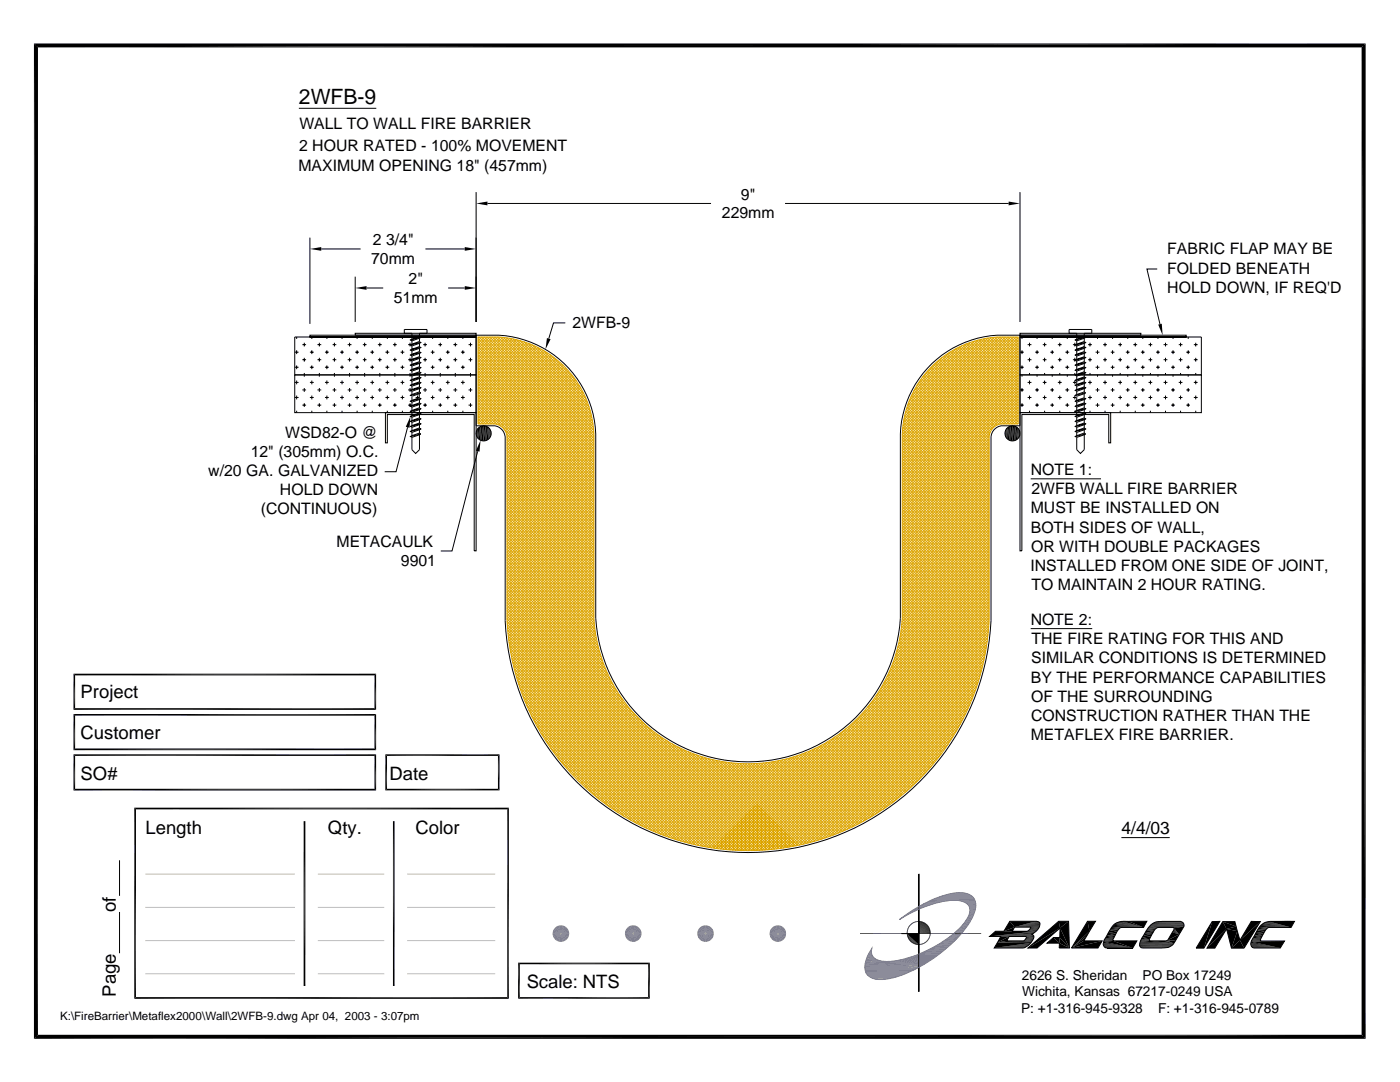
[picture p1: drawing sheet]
<svg xmlns="http://www.w3.org/2000/svg" width="279mm" height="216mm" viewBox="0 0 279 216" stroke-linecap="round" stroke-linejoin="round" font-family="sans-serif">
<defs><g id="words">
<text font-size="4.2" x="59.7" y="20.7">2WFB-9</text>
<g font-size="3.7">
<text x="16.1" y="139.3">Project</text>
<text x="16.1" y="147.4">Customer</text>
<text x="16.1" y="155.6">SO#</text>
<text x="77.7" y="155.6">Date</text>
<text x="29" y="166.3">Length</text>
<text x="65.4" y="166.3">Qty.</text>
<text x="82.9" y="166.3">Color</text>
<text x="23.1" y="182" transform="rotate(-90 23.1 182)">of</text>
<text x="105.1" y="197.2">Scale: NTS</text>
<text x="23.1" y="198.8" transform="rotate(-90 23.1 198.8)">Page</text>
</g>
<text font-size="3.5" x="223.8" y="166.4">4/4/03</text>
<g font-size="3.2">
<text x="59.8" y="25.7">WALL TO WALL FIRE BARRIER</text>
<text x="59.6" y="34.1">MAXIMUM OPENING 18&quot; (457mm)</text>
<text x="59.7" y="30.1">2 HOUR RATED - 100% MOVEMENT</text>
<text x="147.9" y="39.8">9&quot;</text>
<text x="144.1" y="43.6">229mm</text>
<text x="74.1" y="52.7">70mm</text>
<text x="74.4" y="48.9">2 3/4&quot;</text>
<text x="233" y="50.8">FABRIC FLAP MAY BE</text>
<text x="81.6" y="56.7">2&quot;</text>
<text x="233" y="54.6">FOLDED BENEATH</text>
<text x="233" y="58.4">HOLD DOWN, IF REQ'D</text>
<text x="78.6" y="60.5">51mm</text>
<text x="114.2" y="65.5">2WFB-9</text>
<text x="56.9" y="87.3">WSD82-O @</text>
<text x="41.6" y="95">w/20 GA. GALVANIZED</text>
<text x="50" y="91.1">12&quot; (305mm) O.C.</text>
<text x="205.7" y="94.9">NOTE 1:</text>
<text x="55.9" y="98.8">HOLD DOWN</text>
<text x="205.8" y="98.6">2WFB WALL FIRE BARRIER</text>
<text x="52" y="102.6">(CONTINUOUS)</text>
<text x="205.7" y="102.4">MUST BE INSTALLED ON</text>
<text x="205.7" y="106.3">BOTH SIDES OF WALL,</text>
<text x="67.2" y="109.2">METACAULK</text>
<text x="80" y="112.9">9901</text>
<text x="205.7" y="113.9">INSTALLED FROM ONE SIDE OF JOINT,</text>
<text x="205.8" y="110.1">OR WITH DOUBLE PACKAGES</text>
<text x="205.9" y="117.7">TO MAINTAIN 2 HOUR RATING.</text>
<text x="205.7" y="124.8">NOTE 2:</text>
<text x="205.9" y="128.6">THE FIRE RATING FOR THIS AND</text>
<text x="205.7" y="136.2">BY THE PERFORMANCE CAPABILITIES</text>
<text x="205.8" y="132.4">SIMILAR CONDITIONS IS DETERMINED</text>
<text x="205.8" y="140">OF THE SURROUNDING</text>
<text x="205.8" y="143.8">CONSTRUCTION RATHER THAN THE</text>
<text x="205.7" y="147.6">METAFLEX FIRE BARRIER.</text>
</g>
<g font-size="2.7">
<text x="203.9" y="195.5">2626 S. Sheridan</text>
<text x="228" y="195.5">PO Box 17249</text>
<text x="203.8" y="202.1">P: +1-316-945-9328</text>
<text x="204" y="198.8">Wichita, Kansas 67217-0249 USA</text>
<text x="231.1" y="202.1">F: +1-316-945-0789</text>
</g>
<text font-size="2.3" x="12" y="203.6">K:\FireBarrier\Metaflex2000\Wall\2WFB-9.dwg Apr 04, 2003 - 3:07pm</text>
</g></defs>
<g fill="none" stroke="#000" stroke-width=".2">
<path d="M7.2 9.1h264.9v197.8h-264.9zM59.6 21.6h15.5M95 38.3v25.9M203.6 38.3v25.9M61.8 47.4v17.2M64.1 49.7h7.9M70.9 55.2v9M73.2 57.5h3.3M84.9 49.7h7.9M89.4 57.5h3.4M97.3 40.6h44.6M156.7 40.6h44.6"/>
<path d="M230.9 53.7h-2l2.6 11M58.8 74.8h36.2v7.5h-36.2zM58.8 67.2h36.2v-.3h-33.2v.3h33.2v7.6h-36.2zM58.8 70.3h.8M58.8 73.3h.8M58.8 76.3h.8M58.8 79.3h.8M59.2 67.2v.4M59.2 69.9v.8M59.2 72.9v.8M59.2 75.9v.8M59.2 78.9v.8"/>
<path d="M60.3 68.8h.8M60.3 71.8h.8M60.3 77.8h.8M60.7 68.4v.7M60.7 71.4v.8M60.7 74.4v.8M60.7 77.4v.8M61.8 70.3h.8M61.8 73.3h.8M61.8 76.3h.8M61.8 79.3h.8M62.2 67.2v.4"/>
<path d="M62.2 69.9v.8M62.2 72.9v.8M62.2 75.9v.8M62.2 78.9v.8M63.4 68.8h.7M63.4 71.8h.7M63.4 77.8h.7M63.7 68.4v.7M63.7 71.4v.8M63.7 74.4v.8M63.7 77.4v.8M64.9 70.3h.7"/>
<path d="M64.9 73.3h.7M64.9 76.3h.7M64.9 79.3h.7M65.2 67.2v.4M65.2 69.9v.8M65.2 72.9v.8M65.2 75.9v.8M65.2 78.9v.8M66.4 68.8h.7M66.4 71.8h.7M66.4 77.8h.7M66.7 68.4v.7"/>
<path d="M66.7 71.4v.8M66.7 74.4v.8M66.7 77.4v.8M67.9 70.3h.7M67.9 73.3h.7M67.9 76.3h.7M67.9 79.3h.7M68.3 67.2v.4M68.3 69.9v.8M68.3 72.9v.8M68.3 75.9v.8M68.3 78.9v.8"/>
<path d="M69.4 68.8h.7M69.4 71.8h.7M69.4 77.8h.7M69.8 68.4v.7M69.8 71.4v.8M69.8 74.4v.8M69.8 77.4v.8M70.9 66.5h24.1v.4h-24.1zM70.9 70.3h.7M70.9 73.3h.7M70.9 76.3h.7M70.9 79.3h.7"/>
<path d="M71.3 67.2v.4M71.3 69.9v.8M71.3 72.9v.8M71.3 75.9v.8M71.3 78.9v.8M72.4 68.8h.8M72.4 71.8h.8M72.4 77.8h.8M72.8 68.4v.7M72.8 71.4v.8M72.8 74.4v.8M72.8 77.4v.8"/>
<path d="M73.9 70.3h.8M73.9 73.3h.8M73.9 76.3h.8M73.9 79.3h.8M74.3 67.2v.4M74.3 69.9v.8M74.3 72.9v.8M74.3 75.9v.8M74.3 78.9v.8M75.4 68.8h.8M75.4 71.8h.8M75.4 77.8h.8"/>
<path d="M75.8 68.4v.7M75.8 71.4v.8M75.8 74.4v.8M75.8 77.4v.8M76.9 70.3h.8M76.9 73.3h.8M76.9 76.3h.8M76.9 79.3h.8M77.3 67.2v.4M77.3 69.9v.8M77.3 72.9v.8M77.3 75.9v.8"/>
<path d="M77.3 78.9v.8M78.4 68.8h.8M78.4 71.8h.8M78.4 77.8h.8M78.8 68.4v.7M78.8 71.4v.8M78.8 74.4v.8M78.8 77.4v.8M79.9 70.3h.8M79.9 73.3h.8M79.9 76.3h.8M79.9 79.3h.8"/>
<path d="M80.3 67.2v.4M80.3 69.9v.8M80.3 72.9v.8M80.3 75.9v.8M80.3 78.9v.8M81.4 68.8h.7M81.4 71.8h.7M81.4 77.8h.7M81.8 68.4v.7M81.8 71.4v.8M81.8 74.4v.8M81.8 77.4v.8"/>
<path d="M81.9 70.8l1.8-.6 .3 .2-1.8 .6zM81.9 71.9l1.8-.7 .3 .2-1.8 .6zM81.9 74.9l1.8-.7 .3 .2-1.8 .6zM81.9 76.9l1.8-.7 .3 .2-1.8 .6zM81.9 77.9l1.8-.7 .3 .2-1.8 .7zM81.9 67.8l1.8-.6 .3 .1-1.8 .7zM81.9 68.8l1.8-.6 .3 .1-1.8 .7zM82.2 68v.7M82.2 69v.7M82.2 70v.7M82.2 71v.7M82.2 72v.7"/>
<path d="M82.2 73v.7M82.2 74v.7M82.2 75v.7M82.2 76v.7M82.2 77v.7M82.2 78v.7M82.2 79.2v.7M82.2 72.7l-.3 .2 .3 .1M82.2 72.7l1.5-.5 .3 .2-1.8 .6M82.2 73.7l-.3 .2 .3 .1M82.2 73.7l1.5-.5 .3 .2-1.8 .6M82.2 75.7l-.3 .2 .3 .2"/>
<path d="M82.2 75.7l1.5-.5 .3 .2-1.8 .7M82.2 69.7l-.3 .1 .3 .2M82.2 69.7l1.5-.5 .3 .1-1.8 .7M83 79.3h.7M83.3 78.9v.6M83.7 78.6v.7M83.7 67.2v-.7h1.5v-.8h-4.5v.8h1.5v1.2M83.7 67.5v.7M83.7 68.5v.7M83.7 69.5v.7M83.7 70.5v.7M83.7 71.5v.7"/>
<path d="M83.7 72.5v.7M83.7 73.5v.7M83.7 74.5v.7M83.7 75.5v.7M83.7 76.5v.7M83.7 77.5v.7M83.7 79.7v.7M84 78.4l-.3-.2-1.5 .5M84 78.4l-1.8 .7-.3-.2 .3-.2M84 79.6l-2.1 .5M84 78.4l-2.1 .5M84 70.4l-2.1 .4"/>
<path d="M84 71.4l-2.1 .5M84 72.4l-2.1 .5M84 73.4l-2.1 .5M84 74.4l-2.1 .5M84 75.4l-2.1 .5M84 76.4l-2.1 .5M84 77.4l-2.1 .5M84 67.3l-2.1 .5M84 68.3l-2.1 .5M84 69.3l-2.1 .5M84.5 68.8h.7M84.5 71.8h.7"/>
<path d="M84.5 77.8h.7M84.8 68.4v.7M84.8 71.4v.8M84.8 74.4v.8M84.8 77.4v.8M86 70.3h.7M86 73.3h.7M86 76.3h.7M86 79.3h.7M86.3 67.2v.4M86.3 69.9v.8M86.3 72.9v.8"/>
<path d="M86.3 75.9v.8M86.3 78.9v.8M87.5 68.8h.7M87.5 71.8h.7M87.5 77.8h.7M87.9 68.4v.7M87.9 71.4v.8M87.9 74.4v.8M87.9 77.4v.8M89 70.3h.7M89 73.3h.7M89 76.3h.7"/>
<path d="M89 79.3h.7M89.4 67.2v.4M89.4 69.9v.8M89.4 72.9v.8M89.4 75.9v.8M89.4 78.9v.8M90.5 68.8h.7M90.5 71.8h.7M90.5 77.8h.7M90.9 68.4v.7M90.9 71.4v.8M90.9 74.4v.8"/>
<path d="M90.9 77.4v.8M92 70.3h.8M92 73.3h.8M92 76.3h.8M92 79.3h.8M92.4 67.2v.4M92.4 69.9v.8M92.4 72.9v.8M92.4 75.9v.8M92.4 78.9v.8M93.5 68.8h.8M93.5 71.8h.8"/>
<path d="M93.5 77.8h.8M93.9 68.4v.7M93.9 71.4v.8M93.9 74.4v.8M93.9 77.4v.8M95 66.9a23.4 23.4 0 0 1 11 1.4 20.5 20.5 0 0 1 12.9 18.3v36.8a30.4 30.4 0 0 0 30.4 28.6 30.4 30.4 0 0 0 30.4-28.6v-36.8a20.5 20.5 0 0 1 19.3-19.7h4.6v18.1h-3.8a2.47 2.47 0 0 0-2 2.1v36.7a48.5 48.5 0 0 1-48.5 46.3 48.5 48.5 0 0 1-48.5-46.3v-36.7a2.46 2.46 0 0 0-2-2.1h-3.8zM112.8 64.4h-2.3l-1 3.2M203.6 66.5h24.1v.4h-24.1zM203.6 66.9v.3h36.2v7.6h-36.2v-7.6h33.1v-.3zM203.6 74.8h36.2v7.5h-36.2zM203.6 70.3h.7M203.6 73.3h.7"/>
<path d="M203.6 77.8h.7M204 67.2v.4M204 69.9v.8M204 72.9v.8M204 74.8v.4M204 77.4v.8M205.1 68.8h.7M205.1 71.8h.7M205.1 76.3h.7M205.1 79.3h.7M205.5 68.4v.7M205.5 71.4v.8"/>
<path d="M205.5 74.4v.4M205.5 75.9v.8M205.5 78.9v.8M206.6 70.3h.7M206.6 73.3h.7M206.6 77.8h.7M207 67.2v.4M207 69.9v.8M207 72.9v.8M207 74.8v.4M207 77.4v.8M208.1 68.8h.8"/>
<path d="M208.1 71.8h.8M208.1 76.3h.8M208.1 79.3h.8M208.5 68.4v.7M208.5 71.4v.8M208.5 74.4v.4M208.5 75.9v.8M208.5 78.9v.8M209.6 70.3h.8M209.6 73.3h.8M209.6 77.8h.8M210 67.2v.4"/>
<path d="M210 69.9v.8M210 72.9v.8M210 74.8v.4M210 77.4v.8M211.1 68.8h.8M211.1 71.8h.8M211.1 76.3h.8M211.1 79.3h.8M211.5 68.4v.7M211.5 71.4v.8M211.5 74.4v.4M211.5 75.9v.8"/>
<path d="M211.5 78.9v.8M212.6 70.3h.8M212.6 73.3h.8M212.6 77.8h.8M213 67.2v.4M213 69.9v.8M213 72.9v.8M213 74.8v.4M213 77.4v.8M214.1 68.8h.6M214.1 71.8h.6M214.1 76.3h.6"/>
<path d="M214.1 79.3h.6M214.5 68.4v.7M214.5 71.4v.8M214.5 74.4v.4M214.5 75.9v.8M214.5 78.9v.8M214.6 70.8l1.8-.6 .3 .2-1.8 .6zM214.6 76.9l1.8-.7 .3 .2-1.8 .6zM214.6 67.8l1.8-.6 .3 .1-1.8 .7zM214.9 68v.7M214.9 69v.7M214.9 70v.7"/>
<path d="M214.9 71v.7M214.9 72v.7M214.9 73v.7M214.9 74v.7M214.9 75v.7M214.9 76v.7M214.9 77v.7M214.9 78v.7M214.9 79.2v.7M214.9 72.7l-.3 .2 .3 .1M214.9 73.7l-.3 .2 .3 .1M214.9 75.7l-.3 .2 .3 .2"/>
<path d="M214.9 75.7l1.5-.5 .3 .2-1.8 .7M214.9 69.7l-.3 .1 .3 .2M214.9 69.7l1.5-.5 .3 .1-1.8 .7M216.4 71.2l.3 .2-1.8 .6-.3-.1 .3-.2M216.4 72.2l.3 .2-1.8 .6M216.4 73.2l.3 .2-1.8 .6M216.4 74.2l-1.8 .7 .3 .1M216.4 74.2l.3 .2-1.8 .6M216.4 77.2l.3 .2-1.8 .7-.3-.2 .3-.2M216.4 68.2l-1.8 .6 .3 .2M216.4 68.2l.3 .1-1.8 .7M216.4 78.6v.7"/>
<path d="M216.4 71.2l-1.5 .5M216.4 72.2l-1.5 .5M216.4 73.2l-1.5 .5M216.4 77.2l-1.5 .5M216.4 67.2v-.7h1.5v-.8h-4.5v.8h1.5v1.2M216.4 67.5v.7M216.4 68.5v.7M216.4 69.5v.7M216.4 70.5v.7M216.4 71.5v.7M216.4 72.5v.7M216.4 73.5v.7"/>
<path d="M216.4 74.5v.7M216.4 75.5v.7M216.4 76.5v.7M216.4 77.5v.7M216.4 79.7v.7M216.7 78.4l-.3-.2-1.5 .5M216.7 78.4l-1.8 .7-.3-.2 .3-.2M216.7 79.6l-2.1 .5M216.7 78.4l-2.1 .5M216.7 70.4l-2.1 .4M216.7 71.4l-2.1 .5M216.7 72.4l-2.1 .5"/>
<path d="M216.7 73.4l-2.1 .5M216.7 74.4l-2.1 .5M216.7 75.4l-2.1 .5M216.7 76.4l-2.1 .5M216.7 77.4l-2.1 .5M216.7 67.3l-2.1 .5M216.7 68.3l-2.1 .5M216.7 69.3l-2.1 .5M217.1 68.8h.8M217.1 71.8h.8M217.1 76.3h.8M217.1 79.3h.8"/>
<path d="M217.5 68.4v.7M217.5 71.4v.8M217.5 74.4v.4M217.5 75.9v.8M217.5 78.9v.8M218.7 70.3h.7M218.7 73.3h.7M218.7 77.8h.7M219 67.2v.4M219 69.9v.8M219 72.9v.8M219 74.8v.4"/>
<path d="M219 77.4v.8M220.2 68.8h.7M220.2 71.8h.7M220.2 76.3h.7M220.2 79.3h.7M220.5 68.4v.7M220.5 71.4v.8M220.5 74.4v.4M220.5 75.9v.8M220.5 78.9v.8M221.7 70.3h.7M221.7 73.3h.7"/>
<path d="M221.7 77.8h.7M222 67.2v.4M222 69.9v.8M222 72.9v.8M222 74.8v.4M222 77.4v.8M223.2 68.8h.7M223.2 71.8h.7M223.2 76.3h.7M223.2 79.3h.7M223.6 68.4v.7M223.6 71.4v.8"/>
<path d="M223.6 74.4v.4M223.6 75.9v.8M223.6 78.9v.8M224.7 70.3h.7M224.7 73.3h.7M224.7 77.8h.7M225.1 67.2v.4M225.1 69.9v.8M225.1 72.9v.8M225.1 74.8v.4M225.1 77.4v.8M226.2 68.8h.7"/>
<path d="M226.2 71.8h.7M226.2 76.3h.7M226.2 79.3h.7M226.6 68.4v.7M226.6 71.4v.8M226.6 74.4v.4M226.6 75.9v.8M226.6 78.9v.8M227.7 70.3h.8M227.7 73.3h.8M227.7 77.8h.8M228.1 67.2v.4"/>
<path d="M228.1 69.9v.8M228.1 72.9v.8M228.1 74.8v.4M228.1 77.4v.8M229.2 68.8h.8M229.2 71.8h.8M229.2 76.3h.8M229.2 79.3h.8M229.6 68.4v.7M229.6 71.4v.8M229.6 74.4v.4M229.6 75.9v.8"/>
<path d="M229.6 78.9v.8M230.7 70.3h.8M230.7 73.3h.8M230.7 77.8h.8M231.1 67.2v.4M231.1 69.9v.8M231.1 72.9v.8M231.1 74.8v.4M231.1 77.4v.8M232.2 68.8h.8M232.2 71.8h.8M232.2 76.3h.8"/>
<path d="M232.2 79.3h.8M232.6 68.4v.7M232.6 71.4v.8M232.6 74.4v.4M232.6 75.9v.8M232.6 78.9v.8M233.7 70.3h.8M233.7 73.3h.8M233.7 77.8h.8M234.1 67.2v.4M234.1 69.9v.8M234.1 72.9v.8"/>
<path d="M234.1 74.8v.4M234.1 77.4v.8M235.2 68.8h.8M235.2 71.8h.8M235.2 76.3h.8M235.2 79.3h.8M235.6 68.4v.7M235.6 71.4v.8M235.6 74.4v.4M235.6 75.9v.8M235.6 78.9v.8M236.7 70.3h.8"/>
<path d="M236.7 73.3h.8M236.7 77.8h.8M237.1 67.2v.4M237.1 69.9v.8M237.1 72.9v.8M237.1 74.8v.4M237.1 77.4v.8M238.3 68.8h.7M238.3 71.8h.7M238.3 76.3h.7M238.3 79.3h.7M238.6 68.4v.7"/>
<path d="M238.6 71.4v.8M238.6 74.4v.4M238.6 75.9v.8M238.6 78.9v.8M59.2 82v.3M60.3 80.8h.8M60.7 80.5v.7M62.2 82v.3M63.4 80.8h.7M63.7 80.5v.7M65.2 82v.3M66.4 80.8h.7"/>
<path d="M66.7 80.5v.7M68.3 82v.3M69.4 80.8h.7M69.8 80.5v.7M71.3 82v.3M72.4 80.8h.8M72.8 80.5v.7M74.3 82v.3M75.4 80.8h.8M75.8 80.5v.7M76.9 82.3h18.1v27.6h-.4v-27.2h-17.3v5.7h-.4zM77.3 82v.3"/>
<path d="M78.4 80.8h.8M78.8 80.5v.7M80.3 82v.3M81.3 85.3l-2.3 8.8h-2.2M81.4 80.8h.8M81.8 80.5v.7M81.9 85.1l1.8-.7 .3 .2-1.8 .7zM81.9 84.1l1.8-.7 .3 .2-1.8 .7zM81.9 83.1l1.8-.7 .3 .2-1.8 .6zM81.9 82.1l1.8-.7 .3 .2-1.8 .7zM81.9 81.1l1.8-.7 .3 .2-1.8 .6zM81.9 80.1l1.8-.7 .3 .2-1.8 .6z"/>
<path d="M82.2 80.2v.7M82.2 81.2v.7M82.2 82.2v.7M82.2 83.2v.7M82.2 84.2v.7M82.2 85.2v.7M82.2 86.3v.6M82.2 85.9l1.5-.5 .3 .2-1.8 .7M82.2 85.9l-.3 .2 .3 .2M83.7 86.8v2.9l-.7 .8-.8-.8v-2.4M83.7 80.7v.7M83.7 81.7v.7"/>
<path d="M83.7 82.7v.7M83.7 83.7v.7M83.7 84.8v.6M83.7 85.7v.7M84 86.6l-1.8 .7M84 86.6l-.3-.2-1.8 .7 .3 .2M84 86.6l-2.1 .5M84 85.6l-2.1 .5M84 84.6l-2.1 .5M84 83.6l-2.1 .5M84 82.6l-2.1 .5M84 81.6l-2.1 .5"/>
<path d="M84 80.6l-2.1 .5M84.5 80.8h.7M84.8 80.5v.7M86.3 82v.3M87.5 80.8h.7M87.9 80.5v.7M89.4 82v.3M90.5 80.8h.7M90.9 80.5v.7M92.4 82v.3M93.5 80.8h.8M93.9 80.5v.7"/>
<path d="M95.3 90l-5.1 19.9h-2.2M203.6 82.3h18.1v6.1h-.4v-5.7h-17.4v27.2h-.3zM203.6 80.8h.7M204 80.5v.7M205.5 82v.3M205.7 95.5h14M206.6 80.8h.7M207 80.5v.7M208.5 82v.3M209.6 80.8h.8M210 80.5v.7M211.5 82v.3"/>
<path d="M212.6 80.8h.8M213 80.5v.7M214.5 82v.3M214.6 82.1l1.8-.7 .3 .2-1.8 .7zM214.6 81.1l1.8-.7 .3 .2-1.8 .6zM214.6 80.1l1.8-.7 .3 .2-1.8 .6zM214.9 80.2v.7M214.9 81.2v.7M214.9 82.2v.7M214.9 83.2v.7M214.9 84.2v.7M214.9 85.2v.7"/>
<path d="M214.9 86.3v.6M214.9 85.9l-.3 .2 .3 .2M216.4 85.4l.3 .2-1.8 .7M216.4 84.4l.3 .2-1.8 .7-.3-.2 .3-.2M216.4 83.4l.3 .2-1.8 .7-.3-.2 .3-.2M216.4 82.4l.3 .2-1.8 .6-.3-.1 .3-.2M216.4 85.4l-1.5 .5M216.4 84.4l-1.5 .5M216.4 83.4l-1.5 .5M216.4 82.4l-1.5 .5M216.4 86.8v2.9l-.8 .8-.7-.8v-2.4M216.4 80.7v.7"/>
<path d="M216.4 81.7v.7M216.4 82.7v.7M216.4 83.7v.7M216.4 84.8v.6M216.4 85.7v.7M216.7 86.6l-1.8 .7M216.7 86.6l-.3-.2-1.8 .7 .3 .2M216.7 86.6l-2.1 .5M216.7 85.6l-2.1 .5M216.7 84.6l-2.1 .5M216.7 83.6l-2.1 .5M216.7 82.6l-2.1 .5"/>
<path d="M216.7 81.6l-2.1 .5M216.7 80.6l-2.1 .5M217.5 82v.3M218.7 80.8h.7M219 80.5v.7M220.5 82v.3M221.7 80.8h.7M222 80.5v.7M223.6 82v.3M224.7 80.8h.7M225.1 80.5v.7M226.6 82v.3"/>
<path d="M227.7 80.8h.8M228.1 80.5v.7M229.6 82v.3M230.7 80.8h.8M231.1 80.5v.7M232.6 82v.3M233.7 80.8h.8M234.1 80.5v.7M235.6 82v.3M236.7 80.8h.8M237.1 80.5v.7M238.6 82v.3"/>
<path d="M205.7 125.4h12.3"/>
<circle cx="96.5" cy="86.5" r="1.51"/>
<circle cx="202.1" cy="86.5" r="1.51"/>
</g>
<g fill="#000">
<path d="M6.8 8.7h265.7l-264.9 .8zM7.6 9.5l264.9-.8-.8 .8zM271.7 9.5l.8 197.8-.8-.8zM271.7 9.5l.8-.8v198.6zM61.8 49.7l2.3-.4v.7zM70.9 57.5l2.3-.4v.7zM92.8 57.1l2.2 .4-2.2 .3zM92.8 49.3l2.2 .4-2.2 .3zM95 40.6l2.3-.4v.8zM201.3 40.2l2.3 .4-2.3 .4zM109.2 67.5l.7 .2-1 2zM231.1 64.8l.8-.2 .1 2.3z"/>
<path d="M81.9 83.1l-.2 2.3-.7-.2zM95.1 86.1v.7zM95.2 85.8v1.3l-.1-1zM95.1 86.1l.1 1zM95.3 85.5v1.9l-.1-1.6zM95.2 85.8l.1 1.6-.1-.3zM95.9 87.8l-.2 2.3-.7-.2zM97.7 85.5l.2 .3v1.3zM97.7 85.5l.2 1.6-.2 .3zM97.9 85.8l.1 1zM97.9 85.8l.1 1-.1 .3zM98 86.1v.7z"/>
<path d="M200.6 86.1v.7zM200.7 85.8v1.3l-.1-.3zM200.9 85.5v1.9l-.2-.3zM200.7 85.8l-.1 1zM200.9 85.5l-.2 1.6v-1.3zM203.4 85.8v1.3l-.2 .3zM203.5 86.1l-.1 1zM203.2 85.5l.2 .3-.2 1.6zM203.4 85.8l.1 .3-.1 1zM203.5 86.1v.7zM6.8 8.7l.8 197.8-.8 .8zM6.8 8.7l.8 .8v197z"/>
<path d="M7.6 206.5h264.1l-264.9 .8zM6.8 207.3l264.9-.8 .8 .8z"/>
</g>
<path d="M95.5 85.3v2.4M201 85.3v2.4" fill="none" stroke="#000" stroke-width=".25"/>
<path d="M95.7 85.1v2.7M201.3 85.1v2.7" fill="none" stroke="#000" stroke-width=".28"/>
<g fill="none" stroke="#000" stroke-width=".32">
<path d="M96 85v2.9M97 85v2.9M201.6 85v2.9M202.6 85v2.9M14.8 134.4v7.2M74.9 134.4v7.2M14.7 150.7h60.4M14.7 142.6h60.4M14.8 142.5v7.2M14.8 150.5v7.2M74.9 142.5v7.2M74.9 150.5v7.2"/>
<path d="M78.6 163.9v32.8M101.4 161.2v38.1M103.4 199.1h26.3M103.4 192.2h26.3"/>
</g>
<g fill="none" stroke="#000" stroke-width=".34">
<path d="M96.4 85v3M96.7 85v3M201.9 85v3M202.2 85v3M14.7 134.6h60.4M14.7 141.5h60.4M14.7 157.6h60.4M14.7 149.5h60.4M26.8 161.3h74.8M27 161.2v38.1M60.8 163.9v32.8M26.8 199.1h74.8"/>
<path d="M103.6 192.1v7.2M129.5 192.1v7.2"/>
</g>
<path d="M97.3 85.1v2.7M202.9 85.1v2.7" fill="none" stroke="#000" stroke-width=".3"/>
<path d="M97.6 85.3v2.4M203.1 85.3v2.4" fill="none" stroke="#000" stroke-width=".23"/>
<g fill="none" stroke="#dda500" stroke-width=".2">
<path d="M95.4 67.2a22 22 0 0 1 11.6 2 20.2 20.2 0 0 1 11.5 17.4v36.8a30.8 30.8 0 0 0 30.8 29 30.8 30.8 0 0 0 30.8-29v-36.8a20.2 20.2 0 0 1 18.9-19.4h4.2v17.4h-3.5a2.78 2.78 0 0 0-2.3 2.5v36.7a48.2 48.2 0 0 1-48.1 45.9 48.2 48.2 0 0 1-48.1-45.9v-36.7a2.78 2.78 0 0 0-2.4-2.5h-3.4zM95.4 67.5l.2-.3 22.9 23M95.4 68l.7-.8 22.4 22.4-17.3 17.4M95.4 68.5l1.3-1.3 21.8 21.9-17.3 17.4M95.4 69.1l1.8-1.9 21.3 21.4-17.3 17.3M95.4 69.6l2.3-2.4 20.8 20.8M95.4 70.1l2.9-2.9 20.2 20.3-17.3 17.4M95.4 70.7l3.4-3.5 19.7 19.8M95.4 71.2l3.9-4 19.2 19.2M95.4 71.7l4.5-4.4 18.6 18.6M95.4 73.9l6.3-6.4 16.6 16.5M95.4 75.5l7.7-7.7 14.9 14.9-16.8 16.8"/>
<path d="M95.4 67.6l23.1 23.1-17.3 17.4M95.4 68.6l23.1 23.2-17.3 17.3M95.4 69.7l23.1 23.2-17.3 17.3M95.4 70.8l23.1 23.1-17.3 17.4M95.4 71.3l23.1 23.1-17.3 17.4 18.5 18.5M95.4 71.8l23.1 23.2-17.3 17.3M95.4 72.9l23.1 23.2-17.3 17.3M95.4 74l23.1 23.1-17.3 17.3M95.4 74.5l23.1 23.1-17.3 17.4M95.4 75l23.1 23.2-17.3 17.3M95.4 76.1l23.1 23.2-17.3 17.3M95.4 77.2l23.1 23.1-17.3 17.3"/>
<path d="M95.4 77.7l23.1 23.1-17.3 17.4M95.4 78.2l23.1 23.2-17.3 17.3M95.4 79.3l23.1 23.1-17.3 17.4M95.4 79.8l23.1 23.2-17.3 17.3 49.4 49.4M95.4 78.8l23.1 23.1M95.4 76.6l23.1 23.2M95.4 75.6l23.1 23.1M95.4 73.4l23.1 23.2M95.4 72.4l23.1 23.1M95.4 70.2l23.1 23.2M95.4 69.2l23.1 23.1M95.4 68.1l23.1 23.1"/>
<path d="M100.4 67.3l-5 5M100.5 67.3l17.9 18M100.8 67.4l-5.4 5.4M101.1 67.4l17.3 17.3M101.3 67.4l-5.9 5.9M102.2 67.6l-6.8 6.8M102.4 67.6l15.7 15.8M102.7 67.7l-7.3 7.2M103.5 67.9l-8.1 8.1M103.8 67.9l14 14.1M103.9 68l-8.5 8.5M104.3 68.1l-8.9 9"/>
<path d="M104.5 68.2l13.1 13M104.8 68.2l-9.4 9.4M105.1 68.4l-9.7 9.7M105.3 68.5l12 11.9M105.5 68.5l-10.1 10.2M105.9 68.7l-10.5 10.5M106.2 68.8l10.7 10.7M106.3 68.8l-10.9 10.9M106.7 69l-11.3 11.3M107 69.2l-11.6 11.6M107.2 69.3l9.3 9.2M107.4 69.3l-12 12"/>
<path d="M107.7 69.5l-12.3 12.4M108.1 69.7l-12.7 12.7M108.3 69.8l7.6 7.6M108.4 69.9l-13 13M108.8 70.1l-13.4 13.4M109.1 70.3l-13.7 13.7M109.4 70.5l-14 14M109.7 70.7l-13.8 13.9M109.7 70.7l5.3 5.3M110 71l-13.6 13.6M110.4 71.2l-13.5 13.4-1.5-1.6M110.7 71.4l-13.2 13.2-2.1-2.1"/>
<path d="M111 71.6l-13 13M111.3 71.9l-12.8 12.7-3.1-3.2M111.5 72.1l-12.5 12.5M111.8 72.4l-12.4 12.4M112.1 72.6l-12.3 12.3M112.4 72.9l-12.3 12.3M112.6 73.1l-12.2 12.3M112.9 73.4l-12.3 12.3M113.2 73.7l-12.4 12.3M113.4 74l-12.4 12.4M113.7 74.3l-12.6 12.5M113.9 74.5l-12.7 12.8"/>
<path d="M114.2 74.8l-13 13M114.4 75.1l-13.2 13.2 17.3 17.3-17.3 17.4M114.6 75.4l-13.4 13.5M114.9 75.7l-13.7 13.7M115.1 76.1l-13.9 13.8M115.3 76.4l-14.1 14.1M115.5 76.7l-14.3 14.3M115.7 77l-14.5 14.5 17.3 17.3-17.2 17.2M115.9 77.4l-14.7 14.7M116.1 77.7l-14.9 14.9M116.2 78.1l-15 15M116.4 78.4l-15.2 15.3"/>
<path d="M116.6 78.8l-15.4 15.4M116.8 79.1l-15.6 15.6M116.9 79.5l-15.7 15.8M117.1 79.9l-15.9 15.9M181.6 79.7l15.8 15.8M181.7 79.3l15.7 15.7M181.9 78.9l15.5 15.6-17.3 17.3M182.1 78.6l15.3 15.3M182.2 78.2l15.2 15.1M182.4 77.9l15 14.9M182.6 77.5l14.8 14.8M182.8 77.2l14.6 14.6"/>
<path d="M183 76.8l14.4 14.4M183.2 76.5l14.2 14.2M183.4 76.2l14 13.9M183.6 75.9l13.8 13.7M183.9 75.6l13.5 13.5-17.3 17.4M184.3 75l13.1 13M184.6 74.7l12.8 12.8M184.8 74.4l12.6 12.6M185.1 74.1l12.4 12.4M185.3 73.8l12.4 12.3M185.6 73.5l12.3 12.3M185.8 73.3l12.3 12.2"/>
<path d="M186.1 73l12.3 12.2M186.4 72.7l12.2 12.3M186.6 72.5l12.4 12.3M186.9 72.2l12.5 12.5M187.2 72l12.6 12.6 3.4-3.4M187.5 71.7l12.9 12.9M187.8 71.5l13.1 13.1 2.3-2.3M188.1 71.3l-4 3.9 13.3 13.4M188.1 71.3l13.3 13.3M188.4 71l13.6 13.6M188.7 70.8l13.8 13.8M189 70.6l14 14 .2-.2"/>
<path d="M189.4 70.4l13.8 13.8M189.7 70.2l13.5 13.5M189.7 70.2l-6.7 6.7M190 70l13.2 13.1M190.4 69.8l12.8 12.8M190.7 69.6l12.5 12.5M190.9 69.5l-8.6 8.6M191.1 69.4l12.1 12.2M191.4 69.2l11.8 11.8M191.8 69.1l11.4 11.4M192 69l-10.2 10.1M192.1 68.9l11.1 11"/>
<path d="M192.5 68.7l10.7 10.7M193.3 68.5l9.9 9.9M193.7 68.3l9.5 9.5M193.7 68.3l-12.6 12.6M194.1 68.2l9.1 9.1M194.9 67.9l8.3 8.3M195.2 67.8l-14.5 14.6M195.3 67.8l7.9 7.9M195.7 67.7l7.5 7.5M195.9 67.7l-15.4 15.4M196.2 67.6l7 7M196.6 67.5l-16.2 16.3 17 17"/>
<path d="M196.6 67.5l6.6 6.6M197.1 67.5l6.1 6.1M197.2 67.4l-16.9 17M197.6 67.4l5.6 5.6M197.8 67.4l-17.6 17.6M198 67.3l5.2 5.2M198.4 67.3l-18.3 18.3M198.5 67.3l4.7 4.7M203.2 78.9l-10.3-10.3-11.5 11.5 16 15.9M203.2 76.8l-8.7-8.7-13.6 13.6M203.2 71.4l-4.2-4.2-18.9 19M203.2 70.9l-3.6-3.7-19.5 19.6"/>
<path d="M203.2 70.4l-3.1-3.2-20 20.1M203.2 69.8l-2.6-2.6-20.5 20.6M203.2 69.3l-2.1-2.1-21 21.1M203.2 68.7l-1.5-1.5-21.6 21.7M203.2 68.2l-1-1-22.1 22.2M203.2 67.7l-.4-.5-22.7 22.8M203.2 67.4l-23.1 23.1M203.2 67.9l-23.1 23.1M203.2 68.4l-23.1 23.1M203.2 68.9l-23.1 23.2M203.2 69.5l-23.1 23.1M203.2 70l-23.1 23.2"/>
<path d="M203.2 70.5l-23.1 23.2M203.2 71.1l-23.1 23.1M203.2 71.6l-23.1 23.1M203.2 72.2l-23.1 23.1M203.2 72.7l-23.1 23.1M203.2 73.2l-23.1 23.2M203.2 73.7l-23.1 23.2M203.2 74.3l-23.1 23.1M203.2 74.8l-23.1 23.1M203.2 75.4l-23.1 23.1M203.2 75.9l-23.1 23.1M203.2 76.4l-23.1 23.1"/>
<path d="M203.2 76.9l-23.1 23.2M203.2 77.5l-23.1 23.1M203.2 78l-23.1 23.2M203.2 78.5l-23.1 23.2M203.2 79.1l-23.1 23.1M203.2 79.6l-23.1 23.1M95.4 80.4l23.1 23.1-17.3 17.4M95.4 84.1l.5 .5M95.4 83.6l1 1M95.4 82l2.6 2.6M95.4 80.9l3.8 3.8M101.1 86.6l17.4 17.4"/>
<path d="M101.2 87.2l17.3 17.4-17.3 17.3M101.2 88.8l17.3 17.4-17.3 17.3M101.2 89.4l17.3 17.3-17.3 17.3 45.7 45.7M101.2 90.4l17.3 17.4-17.2 17.3M101.2 92l17.3 17.4-17.1 17.1M101.2 92.6l17.3 17.3-17.1 17.1M101.2 93.6l17.3 17.4-16.9 17M101.2 94.7l17.3 17.3-16.8 16.9M101.2 95.8l17.3 17.3-16.7 16.7M101.2 96.8l17.3 17.4-16.5 16.5M101.2 97.3l17.3 17.4-16.4 16.4M101.2 97.9l17.3 17.3-16.3 16.4"/>
<path d="M101.2 99l17.3 17.3-16.1 16.2M101.2 99.5l17.3 17.3M101.2 98.4l17.3 17.4M101.2 96.3l17.3 17.3M101.2 95.2l17.3 17.4M101.2 94.1l17.3 17.4M101.2 93.1l17.3 17.3M101.2 91l17.3 17.3M101.2 89.9l17.3 17.3M101.2 87.8l17.3 17.3M117.2 80.3l-16 16M117.4 80.7l-16.2 16.2"/>
<path d="M117.5 81.1l-16.3 16.3M117.6 81.5l-16.4 16.4M117.8 81.9l-16.6 16.6M117.9 82.3l-16.7 16.7M118.1 83.2l-16.9 16.9 17.3 17.2-15.9 16M118.2 83.6l-17 17M118.3 84.1l-17.1 17M118.3 84.5l-17.1 17.2M118.4 85l-17.2 17.2M118.4 85.5l-17.2 17.2M118.5 86l-17.3 17.3 17.3 17.3-15.2 15.2M118.5 86.5l-17.3 17.3 17.3 17.3"/>
<path d="M118.5 87l-17.3 17.3M118.5 88.1l-17.3 17.3M118.5 90.2l-17.3 17.3M118.5 91.2l-17.3 17.4 17.6 17.6M118.5 92.3l-17.3 17.4M118.5 93.4l-17.3 17.3M118.5 95.5l-17.3 17.4M118.5 96.6l-17.3 17.3M118.5 98.7l-17.3 17.4M118.5 99.8l-17.3 17.3M180.1 88.8l17.3 17.4-17.4 17.3M180.1 92l17.3 17.4-17.8 17.8"/>
<path d="M180.1 97.3l17.3 17.4-20.4 20.5M180.1 100l17.3 17.3M180.1 99.5l17.3 17.3M180.1 98.9l17.3 17.4M180.1 98.4l17.3 17.3M180.1 97.9l17.3 17.3M180.1 96.8l17.3 17.4M180.1 96.3l17.3 17.3M180.1 95.7l17.3 17.4M180.1 95.2l17.3 17.3M180.1 94.7l17.3 17.3M180.1 94.1l17.3 17.4"/>
<path d="M180.1 93.6l17.3 17.3M180.1 93.1l17.3 17.3M180.1 92.5l17.3 17.4M180.1 91.5l17.3 17.3M180.1 90.9l17.3 17.4M180.1 90.4l17.3 17.3M180.1 89.9l17.3 17.3M180.1 89.3l17.3 17.4M180.1 88.3l17.3 17.3M180.1 87.7l17.3 17.4M180.1 87.2l17.3 17.3M180.1 86.7l17.3 17.3"/>
<path d="M180.1 86.2l17.3 17.3M180.1 85.7l17.3 17.3-17.3 17.3M180.2 85.2l17.2 17.2M180.2 84.7l17.2 17.2M180.3 84.2l17.1 17.1M180.4 83.3l17 17M180.6 82.9l16.8 16.9M180.7 82.5l16.7 16.7M180.8 82l16.6 16.7M180.9 81.6l16.5 16.5M181 81.2l16.4 16.5-17.3 17.3M181.1 80.8l16.3 16.3"/>
<path d="M181.3 80.4l16.1 16.1M197.4 87l-17.3 17.4M197.4 87.5l-17.3 17.4M197.4 88.1l-17.3 17.3M197.4 88.6l-17.3 17.3M197.4 89.7l-17.3 17.3M197.4 90.2l-17.3 17.3M197.4 90.7l-17.3 17.4M197.4 91.3l-17.3 17.3M197.4 91.8l-17.3 17.3M197.4 92.3l-17.3 17.4M197.4 92.9l-17.3 17.3"/>
<path d="M197.4 93.4l-17.3 17.3M197.4 93.9l-17.3 17.4M197.4 95l-17.3 17.3M197.4 95.5l-17.3 17.4M197.4 96.1l-17.3 17.3M197.4 96.6l-17.3 17.3M197.4 97.1l-17.3 17.4M197.4 98.2l-17.3 17.3M197.4 98.7l-17.3 17.4M197.4 99.3l-17.3 17.3M197.4 99.8l-17.3 17.3M197.6 86.3l-17.5 17.5"/>
<path d="M203.2 80.1l-23.1 23.2M203.2 80.7l-4.1 4.1M203.2 81.7l-2.9 2.9M203.2 82.8l-1.8 1.8M203.2 83.3l-1.3 1.3M203.2 83.9l-.7 .7M101.2 100.5l17.3 17.4-15.8 15.8M101.2 101.1l17.3 17.3-15.7 15.8 33.9 33.9M101.2 102.2l17.3 17.3-15.5 15.5M101.2 104.3l17.3 17.3-15 15M101.2 105.3l17.3 17.4-14.7 14.7M101.2 105.9l17.3 17.3-14.6 14.6"/>
<path d="M101.2 110.7l18.1 18.1-13.5 13.5M101.2 113.9l19.7 19.7-12.8 12.9M101.2 119.7l50 50M101.2 119.2l50.5 50.5M101.2 118.7l51 51M101.2 118.2l51.5 51.4M101.2 117.6l52 52M101.2 117.1l52.4 52.4M101.2 116.5l23.2 23.3M101.2 116l22.1 22.1M101.2 115.5l21.3 21.3M101.2 114.9l20.7 20.7"/>
<path d="M101.2 114.4l20.1 20.2M101.2 113.3l19.3 19.4M101.2 112.8l19 19.1M101.2 112.3l18.8 18.8M101.2 111.2l18.3 18.3M101.2 110.2l18 17.9M101.2 109.6l17.8 17.9M101.2 109.1l17.7 17.7M101.2 108l17.5 17.6M101.2 107.5l17.5 17.4M101.2 107l17.4 17.4M101.2 106.4l17.4 17.4"/>
<path d="M101.2 104.8l17.3 17.4M101.2 102.7l17.3 17.3M101.2 101.6l17.3 17.4M118.5 101.9l-17.3 17.4M118.5 104.1l-17.3 17.3M118.5 105.1l-17.3 17.3M118.5 107.3l-17.3 17.2M118.5 108.3l-17.2 17.2M118.5 110.4l-17 17.1M118.5 111.5l-16.9 16.9M118.5 112.6l-16.7 16.7 39.7 39.8M118.5 113.6l-16.6 16.6"/>
<path d="M118.5 115.8l-16.2 16.2 36.5 36.6M118.5 116.8l-16 16.1M118.5 119l-15.6 15.6M180.1 100.5l17.3 17.4-51.7 51.7-44.4-44.4M180.1 105.9l17.3 17.4-46.5 46.4M180.1 113.9l16.5 16.5-38.5 38.5M180.1 119.7l15.4 15.5M180.1 119.2l15.5 15.5M180.1 118.7l15.6 15.6M180.1 118.1l15.7 15.8M180.1 117.6l15.9 15.9M180.1 117.1l16 16"/>
<path d="M180.1 116.5l16.1 16.1M180.1 116l16.2 16.2M180.1 115.5l16.3 16.3M180.1 114.9l16.3 16.4M180.1 114.4l16.5 16.5M180.1 113.3l16.6 16.7M180.1 112.8l16.7 16.7M180.1 112.3l16.8 16.8M180.1 111.7l16.8 16.9M180.1 111.2l16.9 16.9M180.1 110.7l17 17M180.1 110.1l17 17.1"/>
<path d="M180.1 109.6l17.1 17.1M180.1 109.1l17.1 17.1M180.1 108.5l17.2 17.3M180.1 108l17.2 17.2M180.1 107.5l17.2 17.3M180.1 106.9l17.3 17.3M180.1 106.4l17.3 17.3M180.1 105.3l17.3 17.4M180.1 104.8l17.3 17.3M180.1 104.3l17.3 17.3M180.1 103.7l17.3 17.4M180.1 103.2l17.3 17.3"/>
<path d="M180.1 102.7l17.3 17.3M180.1 102.1l17.3 17.4M180.1 101.6l17.3 17.3M180.1 101.1l17.3 17.3M197.4 100.3l-17.3 17.4M197.4 100.9l-17.3 17.3M197.4 101.4l-17.3 17.3M197.4 101.9l-17.3 17.4M197.4 102.5l-17.3 17.3M197.4 103.5l-17.3 17.4M197.4 104.1l-17.3 17.3M197.4 104.6l-17.3 17.3"/>
<path d="M197.4 105.1l-17.3 17.4M197.4 105.7l-17.3 17.3M197.4 106.7l-17.4 17.4M197.4 107.3l-17.4 17.4M197.4 107.8l-17.5 17.5M197.4 108.3l-17.6 17.6M197.4 108.9l-17.7 17.7M197.4 109.9l-17.9 18M197.4 110.5l-18.1 18M197.4 111l-18.3 18.2M197.4 111.5l-18.5 18.5M197.4 112.1l-18.7 18.6"/>
<path d="M197.4 112.6l-18.9 18.9M197.4 113.1l-19.2 19.3M197.4 113.7l-19.6 19.5M197.4 114.2l-20 20 12.8 12.8-15.5 15.5M197.4 115.3l-21 21M197.4 115.8l-21.7 21.7M197.4 116.3l-22.7 22.7M197.4 116.9l-24.3 24.3M197.4 117.4l-52.2 52.2M197.4 118.4l-51.2 51.3M197.4 119l-50.7 50.7M197.4 119.5l-50.2 50.2"/>
<path d="M101.2 123.5l46.2 46.2M101.2 122.9l46.8 46.8M101.2 122.4l47.3 47.3M101.2 121.9l47.9 47.8M101.2 121.3l48.4 48.4M101.2 120.8l48.9 48.9M101.2 124.6l45.1 45.1M101.3 125.7l43.8 43.9M101.4 126.3l43.1 43.2M101.4 126.9l42.6 42.5M101.5 127.5l41.8 41.9M101.6 128.1l41.1 41.2"/>
<path d="M101.7 128.8l40.4 40.4M101.9 130l38.9 39M102 130.7l38.2 38.2M102.1 131.4l37.4 37.3M102.4 132.7l35.8 35.7M102.6 133.4l34.8 34.9M103 134.9l33 33M103.2 135.7l32 31.9M103.5 136.4l31 31M103.7 137.2l29.9 29.9M104 138l28.8 28.8M104.4 138.9l27.6 27.6"/>
<path d="M104.7 139.8l26.4 26.4M118.5 120l-15.3 15.4M118.5 121.1l-15.1 15.1M118.5 122.2l-14.8 14.8M118.6 123.7l-14.5 14.5M118.6 124.2l-14.4 14.4M118.6 124.7l-14.2 14.3M118.7 125.2l-14.2 14.2M118.7 125.7l-14 14M118.8 126.2l-14 13.9M118.9 126.6l-13.9 13.9M119 127.1l-13.8 13.8"/>
<path d="M119 127.5l-13.7 13.7M119.1 128l-13.6 13.6M119.2 128.4l-13.5 13.6M119.4 129.2l-13.4 13.5 22.2 22.2M119.5 129.7l-13.3 13.3M119.7 130.1l-13.3 13.3M119.8 130.5l-13.3 13.2M119.9 130.9l-13.2 13.2M120.1 131.3l-13.2 13.1M120.2 131.7l-13.1 13.1M120.3 132.1l-13 13M120.5 132.5l-13 13"/>
<path d="M120.6 132.9l-12.9 12.9M120.8 133.2l-12.9 13 16.8 16.8M121.1 134l-12.8 12.8M121.2 134.4l-12.7 12.8M121.4 134.7l-12.7 12.8M121.6 135.1l-12.7 12.7M121.8 135.4l-12.7 12.7M121.9 135.8l-12.6 12.6M122.1 136.1l-12.6 12.7M122.3 136.5l-12.6 12.6M122.5 136.8l-12.5 12.6M122.7 137.2l-12.5 12.5"/>
<path d="M122.9 137.5l-12.5 12.5M123.1 137.8l-12.5 12.5M123.3 138.2l-12.4 12.4M123.5 138.5l-12.4 12.4M123.7 138.8l-12.4 12.4M124 139.1l-12.4 12.4M124.2 139.4l-12.4 12.4M124.4 139.7l-12.4 12.4M174.1 139.9l12.3 12.3M174.3 139.6l12.4 12.3M174.5 139.3l12.4 12.3M174.8 138.9l12.4 12.4"/>
<path d="M175 138.6l12.4 12.4M175.2 138.3l12.4 12.4M175.4 138l12.5 12.4M175.6 137.6l12.5 12.5M175.8 137.3l12.5 12.5M176 137l12.5 12.5M176.2 136.6l12.5 12.6M176.4 136.3l12.6 12.6M176.6 136l12.6 12.6M176.7 135.6l12.7 12.7M176.9 135.2l12.7 12.7M177.1 134.9l12.7 12.7"/>
<path d="M177.3 134.5l12.7 12.8M177.6 133.8l12.8 12.8M177.8 133.4l12.8 12.9M177.9 133l12.9 12.9M178.1 132.7l12.9 12.9M178.2 132.3l13 13M178.4 131.9l13 13M178.5 131.5l13.1 13.1M178.6 131.1l13.2 13.2M178.7 130.7l13.3 13.2M178.9 130.3l13.3 13.3M179 129.8l13.3 13.4"/>
<path d="M179.1 129.4l13.4 13.4M179.2 129l13.5 13.5M179.3 128.6l13.5 13.5M179.4 128.1l13.6 13.7M179.5 127.7l13.7 13.7M179.6 127.3l13.8 13.7M179.7 126.8l13.8 13.9M179.7 126.3l14 14M179.8 125.9l14 14M179.9 125.4l14.1 14.1M179.9 124.9l14.2 14.2M180 124.4l14.3 14.3"/>
<path d="M180 124l14.4 14.4M180.1 123.4l14.5 14.6M180.1 122.9l14.6 14.7M180.1 122.4l14.8 14.8M180.1 121.9l14.9 14.9M180.1 121.3l15 15.1M180.1 120.8l15.1 15.2M180.1 120.2l15.3 15.4M194 139.4l-26.9 26.9M194.4 138.6l-28.1 28-14.5-14.3M194.7 137.7l-29.3 29.3M194.9 136.9l-30.3 30.3"/>
<path d="M195.2 136.1l-31.4 31.4-15-15.1M195.5 135.3l-32.5 32.4-15.3-15.3M195.7 134.6l-33.4 33.4M195.9 133.9l-34.3 34.2M196 133.1l-35.2 35.2M196.2 132.4l-36.1 36.1M196.4 131.7l-36.9 37M196.5 131.1l-37.7 37.7M196.7 129.8l-39.2 39.2M196.9 129.1l-40.1 40M197 128.5l-40.8 40.7M197 127.9l-41.4 41.4"/>
<path d="M197.1 127.3l-42.1 42.1M197.2 126.7l-42.8 42.8M197.2 126.1l-43.4 43.4M197.3 125.5l-44.1 44.1M197.3 124.9l-44.7 44.7M197.4 124.4l-45.3 45.3M197.4 120.1l-49.7 49.6M197.4 120.6l-49.1 49.1M197.4 121.1l-48.6 48.6M197.4 121.6l-48.1 48.1M197.4 122.2l-47.5 47.5M197.4 122.7l-47 47"/>
<path d="M197.4 123.8l-45.9 45.9M105.1 140.7l25.1 25.1M105.5 141.7l23.7 23.7 13.6-13.7M106.6 143.8l20.5 20.5M107.2 144.9l18.8 18.8M108.7 147.6l14.6 14.5 12.8-12.7M109.8 149.2l11.9 11.9M111.3 151.2l8.4 8.4M124.6 140.1l-12.3 12.3M124.9 140.4l-12.4 12.3M125.1 140.7l-12.3 12.3M125.3 140.9l-12.3 12.4"/>
<path d="M125.6 141.2l-12.3 12.3M125.8 141.5l-12.3 12.3M126 141.8l-12.2 12.3M126.3 142.1l-12.3 12.3M126.6 142.4l-12.3 12.3M126.8 142.7l-12.2 12.2M127.1 142.9l-12.3 12.3M127.3 143.2l-12.2 12.3M127.6 143.5l-12.3 12.2M127.9 143.7l-12.3 12.3M128.1 144l-12.2 12.3M128.4 144.3l-12.2 12.2"/>
<path d="M128.7 144.5l-12.3 12.3M129 144.8l-12.3 12.2M129.3 145l-12.3 12.3M129.6 145.2l-12.3 12.3M129.9 145.5l-12.4 12.3M130.2 145.7l-12.4 12.4M130.5 146l-12.4 12.3M130.7 146.2l-12.3 12.3M131 146.4l-12.3 12.4M131.1 146.5l23 23M131.4 146.6l-12.4 12.4M131.7 146.9l-12.4 12.4"/>
<path d="M132 147.1l-12.4 12.4M132.3 147.3l-12.4 12.4M132.6 147.5l-12.4 12.5M132.8 147.6l21.8 21.8M133 147.7l-12.5 12.5M133.3 147.9l-12.5 12.5M133.6 148.1l-12.5 12.5M134 148.3l-12.6 12.5M134.1 148.4l21 21M134.3 148.5l-12.6 12.6M134.6 148.7l-12.6 12.6M135 148.9l-12.6 12.6"/>
<path d="M135.3 149l20.3 20.3M135.3 149.1l-12.6 12.6M135.7 149.2l-12.7 12.7M136.3 149.5l19.7 19.8M136.4 149.6l-12.7 12.7M136.8 149.8l-12.8 12.8M137.2 149.9l-12.9 12.9M137.3 149.9l19.2 19.3M137.5 150.1l-12.8 12.9M137.9 150.2l-12.9 13M138.2 150.3l18.8 18.8M138.3 150.4l-13 12.9"/>
<path d="M138.7 150.5l-13 13M139 150.6l18.4 18.5M139.1 150.7l-13.1 13M139.5 150.8l-13.2 13.1M139.8 150.9l18.1 18.1M139.9 150.9l-13.2 13.2M140.3 151l-13.3 13.3M140.6 151.2l17.7 17.7M140.7 151.2l-13.3 13.3M141.1 151.3l-13.4 13.4M141.3 151.3l17.5 17.5M141.5 151.4l-13.4 13.4"/>
<path d="M142 151.5l-13.5 13.5M142 151.5l17.2 17.2M142.4 151.6l-13.6 13.6M142.7 151.7l16.9 16.9M143.3 151.8l-13.7 13.7M143.4 151.8l16.7 16.7M143.7 151.9l-13.8 13.8M144.1 152l16.4 16.4M144.2 152l-13.9 13.8M144.6 152l-13.9 14M144.7 152.1l16.3 16.2M145.1 152.1l-14.1 14.1"/>
<path d="M145.3 152.1l16.1 16.1M145.6 152.2l-14.2 14.1M145.9 152.2l15.9 15.9M146 152.2l-14.2 14.3M147 152.3l-14.4 14.5M147.1 152.3l15.5 15.6M147.5 152.4l-14.5 14.5M148 152.4l-14.6 14.6M148.2 152.4l15.2 15.2M148.5 152.4l-14.7 14.8M149.1 152.4l-14.9 14.9M149.3 152.4l15 15"/>
<path d="M149.6 152.4l-15 15M149.8 152.4l14.9 14.8M150.1 152.4l-15.1 15.2M150.3 152.4l14.8 14.7M150.7 152.4l-15.3 15.3M150.9 152.4l14.5 14.5M151.3 152.3l-15.5 15.5M151.4 152.3l14.4 14.5M151.8 152.3l-15.6 15.6M152.3 152.3l14.3 14.2M152.4 152.2l-15.8 15.8M152.8 152.2l14.2 14.2"/>
<path d="M153 152.2l-16 15.9M153.3 152.1l14.1 14.1M153.6 152.1l-16.1 16.2M153.8 152.1l13.9 14M154.2 152l13.9 13.9M154.3 152l-16.4 16.4M154.7 151.9l13.8 13.8M154.9 151.9l-16.6 16.6M155.1 151.8l13.8 13.8M156 151.7l13.6 13.5M156.3 151.6l-17.1 17.1M156.9 151.4l13.4 13.5"/>
<path d="M157 151.4l-17.4 17.4M157.3 151.3l13.4 13.4M158.1 151.1l13.3 13.3M158.5 151l-18 17.9M158.5 151l13.2 13.2M158.9 150.9l13.2 13.1M159.2 150.7l-18.2 18.3M159.3 150.7l13.1 13.1M159.7 150.6l13.1 13M160.1 150.5l-18.7 18.6M160.1 150.4l13 13M160.5 150.3l13 12.9"/>
<path d="M160.9 150.1l12.9 12.9M161 150.1l-19.1 19.1M161.3 150l12.8 12.8M161.6 149.8l12.9 12.8M161.9 149.7l-19.6 19.5M162 149.6l12.8 12.8M162.4 149.5l12.7 12.7M162.7 149.3l12.8 12.7M162.9 149.2l-20.1 20.1M163.1 149.1l12.7 12.7M163.4 148.9l12.7 12.7M163.8 148.8l12.6 12.6"/>
<path d="M164 148.7l-20.7 20.7M164.1 148.6l12.6 12.6M164.5 148.4l12.5 12.6M164.8 148.2l12.6 12.5M165.2 148l12.5 12.5M165.2 148l-21.4 21.4M165.5 147.8l12.5 12.5 10-10M165.8 147.6l12.5 12.4M166.1 147.4l12.5 12.4M166.5 147.2l12.4 12.4M166.7 147l-22.4 22.5M166.8 147l12.4 12.3"/>
<path d="M167.1 146.7l12.4 12.4M167.4 146.5l12.4 12.4M167.7 146.3l12.3 12.3M168 146.1l12.3 12.3M168.3 145.8l12.3 12.4 5.3-5.3M168.6 145.6l12.3 12.3M168.9 145.4l-24.2 24.1M168.9 145.4l12.3 12.2M169.2 145.1l12.3 12.3M169.5 144.9l12.3 12.2M169.8 144.6l12.2 12.3M170.1 144.4l12.2 12.2"/>
<path d="M170.3 144.1l12.3 12.3M170.6 143.8l12.3 12.3M170.9 143.6l12.2 12.3M171.1 143.3l12.3 12.3M171.4 143l12.3 12.3M171.7 142.8l12.2 12.2M171.9 142.5l12.3 12.3M172.2 142.2l12.2 12.3M172.4 141.9l12.3 12.3M172.7 141.7l12.3 12.2M172.9 141.4l12.3 12.3M173.2 141.1l12.3 12.3"/>
<path d="M173.4 140.8l12.3 12.3M173.6 140.5l12.3 12.3M173.9 140.2l12.3 12.3M189.3 148.5l-13.1 13M191 145.6l-17.7 17.7M191.7 144.4l-19.6 19.6M192.3 143.3l-21.3 21.2-13.3-13.3-17.6 17.6M192.8 142.3l-22.8 22.8-13.6-13.5M193.2 141.3l-24.2 24.2M193.7 140.3l-25.7 25.6M132.2 166.6l14.3-14.3 15.7 15.7M169.2 165.4l-13.6-13.7-16.9 16.9"/>
</g>
<g fill="#5c5cb8">
<path d="M111.9 186.3l1.7-.4v.4z"/>
<path d="M111.9 186.3l1.5-.7 .2 .3z"/>
<path d="M111.9 186.3l1.3-1 .2 .3z"/>
<path d="M113 185l.2 .3-1.3 1z"/>
<path d="M112.6 184.8l.4 .2-1.1 1.3z"/>
<path d="M112.3 184.7l.3 .1-.7 1.5z"/>
<path d="M111.9 184.6l.4 .1-.4 1.6z"/>
<path d="M111.6 184.7l.3-.1v1.7z"/>
<path d="M111.2 184.8l.4-.1 .3 1.6z"/>
<path d="M110.9 185l.3-.2 .7 1.5z"/>
<path d="M110.6 185.3l.3-.3 1 1.3z"/>
<path d="M110.6 185.3l1.3 1-1.5-.7z"/>
<path d="M110.4 185.6l1.5 .7-1.6-.4z"/>
<path d="M110.3 185.9l1.6 .4h-1.6z"/>
<path d="M110.3 186.3h1.6l-1.6 .3z"/>
<path d="M110.3 186.6l1.6-.3-1.5 .7z"/>
<path d="M110.4 187l1.5-.7-1.3 1z"/>
<path d="M110.6 187.3l1.3-1-1 1.3z"/>
<path d="M111.9 186.3l-.7 1.5-.3-.2z"/>
<path d="M111.9 186.3l-.3 1.6-.4-.1z"/>
<path d="M111.9 186.3v1.6h-.3z"/>
<path d="M111.9 186.3l.4 1.6h-.4z"/>
<path d="M111.9 186.3l.7 1.5-.3 .1z"/>
<path d="M111.9 186.3l1.1 1.3-.4 .2z"/>
<path d="M111.9 186.3l1.3 1-.2 .3z"/>
<path d="M111.9 186.3l1.5 .7-.2 .3z"/>
<path d="M111.9 186.3l1.7 .3-.2 .4z"/>
<path d="M111.9 186.3h1.7v.3z"/>
<path d="M140.8 186.3l1.6-.4 .1 .4z"/>
<path d="M140.8 186.3l1.5-.7 .1 .3z"/>
<path d="M140.8 186.3l1.3-1 .2 .3z"/>
<path d="M141.8 185l.3 .3-1.3 1z"/>
<path d="M141.5 184.8l.3 .2-1 1.3z"/>
<path d="M141.2 184.7l.3 .1-.7 1.5z"/>
<path d="M140.8 184.6l.4 .1-.4 1.6z"/>
<path d="M140.4 184.7l.4-.1v1.7z"/>
<path d="M140.1 184.8l.3-.1 .4 1.6z"/>
<path d="M139.8 185l.3-.2 .7 1.5z"/>
<path d="M139.5 185.3l.3-.3 1 1.3z"/>
<path d="M139.5 185.3l1.3 1-1.5-.7z"/>
<path d="M139.3 185.6l1.5 .7-1.6-.4z"/>
<path d="M139.2 185.9l1.6 .4h-1.7z"/>
<path d="M139.1 186.3h1.7l-1.6 .3z"/>
<path d="M139.2 186.6l1.6-.3-1.5 .7z"/>
<path d="M139.3 187l1.5-.7-1.3 1z"/>
<path d="M139.5 187.3l1.3-1-1 1.3z"/>
<path d="M140.8 186.3l-.7 1.5-.3-.2z"/>
<path d="M140.8 186.3l-.4 1.6-.3-.1z"/>
<path d="M140.8 186.3v1.6h-.4z"/>
<path d="M140.8 186.3l.4 1.6h-.4z"/>
<path d="M140.8 186.3l.7 1.5-.3 .1z"/>
<path d="M140.8 186.3l1 1.3-.3 .2z"/>
<path d="M140.8 186.3l1.3 1-.3 .3z"/>
<path d="M140.8 186.3l1.5 .7-.2 .3z"/>
<path d="M140.8 186.3l1.6 .3-.1 .4z"/>
<path d="M140.8 186.3h1.7l-.1 .3z"/>
<path d="M126.4 186.3l1.6-.4v.4z"/>
<path d="M126.4 186.3l1.5-.7 .1 .3z"/>
<path d="M126.4 186.3l1.3-1 .2 .3z"/>
<path d="M127.4 185l.3 .3-1.3 1z"/>
<path d="M127.1 184.8l.3 .2-1 1.3z"/>
<path d="M126.7 184.7l.4 .1-.7 1.5z"/>
<path d="M126.4 184.6l.3 .1-.3 1.6z"/>
<path d="M126 184.7l.4-.1v1.7z"/>
<path d="M125.6 184.8l.4-.1 .4 1.6z"/>
<path d="M125.3 185l.3-.2 .8 1.5z"/>
<path d="M125.1 185.3l.2-.3 1.1 1.3z"/>
<path d="M125.1 185.3l1.3 1-1.5-.7z"/>
<path d="M124.9 185.6l1.5 .7-1.6-.4z"/>
<path d="M124.8 185.9l1.6 .4h-1.7z"/>
<path d="M124.7 186.3h1.7l-1.6 .3z"/>
<path d="M124.8 186.6l1.6-.3-1.5 .7z"/>
<path d="M124.9 187l1.5-.7-1.3 1z"/>
<path d="M125.1 187.3l1.3-1-1.1 1.3z"/>
<path d="M126.4 186.3l-.8 1.5-.3-.2z"/>
<path d="M126.4 186.3l-.4 1.6-.4-.1z"/>
<path d="M126.4 186.3v1.6h-.4z"/>
<path d="M126.4 186.3l.3 1.6h-.3z"/>
<path d="M126.4 186.3l.7 1.5-.4 .1z"/>
<path d="M126.4 186.3l1 1.3-.3 .2z"/>
<path d="M126.4 186.3l1.3 1-.3 .3z"/>
<path d="M126.4 186.3l1.5 .7-.2 .3z"/>
<path d="M126.4 186.3l1.6 .3-.1 .4z"/>
<path d="M126.4 186.3h1.6v.3z"/>
<path d="M155.2 186.3l1.6-.4 .1 .4z"/>
<path d="M155.2 186.3l1.5-.7 .1 .3z"/>
<path d="M155.2 186.3l1.3-1 .2 .3z"/>
<path d="M156.3 185l.2 .3-1.3 1z"/>
<path d="M156 184.8l.3 .2-1.1 1.3z"/>
<path d="M155.6 184.7l.4 .1-.8 1.5z"/>
<path d="M155.2 184.6l.4 .1-.4 1.6z"/>
<path d="M154.9 184.7l.3-.1v1.7z"/>
<path d="M154.5 184.8l.4-.1 .3 1.6z"/>
<path d="M154.2 185l.3-.2 .7 1.5z"/>
<path d="M153.9 185.3l.3-.3 1 1.3z"/>
<path d="M153.9 185.3l1.3 1-1.5-.7z"/>
<path d="M153.7 185.6l1.5 .7-1.6-.4z"/>
<path d="M153.6 185.9l1.6 .4h-1.6z"/>
<path d="M153.6 186.3h1.6l-1.6 .3z"/>
<path d="M153.6 186.6l1.6-.3-1.5 .7z"/>
<path d="M153.7 187l1.5-.7-1.3 1z"/>
<path d="M153.9 187.3l1.3-1-1 1.3z"/>
<path d="M155.2 186.3l-.7 1.5-.3-.2z"/>
<path d="M155.2 186.3l-.3 1.6-.4-.1z"/>
<path d="M155.2 186.3v1.6h-.3z"/>
<path d="M155.2 186.3l.4 1.6h-.4z"/>
<path d="M155.2 186.3l.8 1.5-.4 .1z"/>
<path d="M155.2 186.3l1.1 1.3-.3 .2z"/>
<path d="M155.2 186.3l1.3 1-.2 .3z"/>
<path d="M155.2 186.3l1.5 .7-.2 .3z"/>
<path d="M155.2 186.3l1.6 .3-.1 .4z"/>
<path d="M155.2 186.3h1.7l-.1 .3z"/>
</g>
<path d="M76.9 150.7h22.8M76.9 157.6h22.8M99.5 150.5v7.2M199.1 187.9h6.8M202.5 184.8h5M221.9 184.9h6.3M251.4 184.9h6.3" fill="none" stroke="#000" stroke-width=".32"/>
<path d="M77.1 150.5v7.2M197.5 186.7h8.7M249.7 189h5.8" fill="none" stroke="#000" stroke-width=".34"/>
<g fill="none" stroke="#000" stroke-width=".2">
<path d="M183.3 174.5h.1v23.3h-.1zM183.4 174.5v6.4M183.3 183.9h.1M183.3 188.5h.1M183.4 181.4v7.1M183.4 190.4v7.4M197.5 186.9l1.2-1.1h1.6l1.2-2h5.3a.69 .69 0 0 1 .7 .4 .69 .69 0 0 1-.1 .8l-.4 .6-1.1 .8 .1 .1a.69 .69 0 0 1 0 1.2l-.8 .9-.8 .5-6 .1 1.3-2.3zM197.5 186.8h8.8M198.4 189.1h6.2M198.7 185.8h8.1M200.3 185.8h4.6M201.4 186.9h3.4a.84 .84 0 0 1-.6 .8h-3.3z"/>
<path d="M202.5 184.9h5M204.6 189.1l-6.2 .1M220.4 189.1h5.7M220.6 189.1h5.5M221.8 185.1h2.1M221.9 185h6.3M222.2 187.7h4.7M225.3 183.8h3.6M227.4 188.8h6.4M227.4 188.7h6.6M227.4 188.5h6.7M227.5 188.2h6.8"/>
<path d="M227.5 188.8h6.1M227.8 189.1h4.6M229.2 185.1h2.1M229.4 184.8h6.9M229.6 184.7h6.7M229.6 184.6h6.7M229.8 184.4h6.5M229.9 184.4h6.4M230 184.4h6.3M230 184.2h6.2M230.2 184.2h6M230.2 184.1h5.9"/>
<path d="M230.4 184h5.7M230.6 184h5.3M230.7 183.9h5.2M231 183.9h4.8M233.1 189.1h-5.3M233.3 189l-5.6 .1M233.4 189h-5.8M233.5 188.9h-6M244 183.9h2.4l1.1 3.7 2.2-3.7h1.8l-3.2 5.3h-2.5l-1-3.8-2.4 3.8h-1.5zM249.7 187.8h6.6M249.9 189.1h5.6M250.1 189.1h5.4"/>
<path d="M251.2 185.1h2.1M251.4 185h6.3M251.7 184.6a2.72 2.72 0 0 1 2-.7h4.6l-.6 1.2h-4.5a4.4 4.4 0 0 0-1.6 2.6l4.7 .1-.8 1.4h-4.8a.92 .92 0 0 1-1-.4 .92 .92 0 0 1 .1-1.1l1.4-2.5zM253.3 183.9h5"/>
</g>
<g fill="#000">
<path d="M183.3 188.3l.1 .2zM183.3 188.5l.1 1.9h-.1zM183.3 186.3h.1zM183.3 180.9l.1 .5-.1 .1zM183.3 188.5h.1v1.9zM183.3 180.9h.1v.5zM197.5 186.9l1.2-1.1h8.1zM199.1 188.1l6.6 .1-7.3 1zM199.7 186.9h1.7l-2.3 1.2zM199.1 188.1l2.3-1.2-.5 .8zM201.5 183.8h5.2l-4.2 1.2zM201.5 183.8l1 1.2-2.2 .8z"/>
<path d="M200.3 185.8l2.2-.8-.5 .8zM202.5 185l4.3-1.2zM204.3 187.7l1.6 .2zM204.3 187.7h1.7zM204.6 187.5l1.5 .1h-1.7zM204.7 187.3l1.5 .1-1.6 .1zM204.8 186.9l1.5 .1h-1.4zM204.8 187.2l1.5 .1h-1.6zM204.9 187h1.4l-1.5 .2zM205 185.8h1.8zM198.4 189.2l6.8-.6zM205.1 185.8l.2-.1 1.5 .1z"/>
<path d="M198.4 189.2l6.9-.7zM198.4 189.2l7.1-.8zM205.5 185.5h1.6l-1.8 .2zM198.4 189.2l7.2-.9-.1 .1zM205.6 185.3l1.6 .1-1.7 .1zM205.7 185.1l1.6 .2h-1.7zM205.7 185h1.7l-1.7 .1zM198.4 189.2l7.3-1-.1 .1zM197.5 186.9l8.5-.4zM204.3 187.7h1.7l-.1 .2zM204.4 187.6h1.7l-.1 .1zM204.6 187.5l1.6-.1-.1 .2z"/>
<path d="M197.5 186.9l8.7-.7-.3 .2zM204.7 187.3h1.6l-.1 .1zM204.8 187.2l1.5-.1v.2zM204.8 187.2l1.5-.2v.1zM204.8 186.9l1.5-.1v.2zM197.5 186.9l9-.9-.3 .2zM197.5 186.9l9.1-1zM197.5 186.9l9.3-1.1zM204.9 185.8h1.9zM202.5 185l4.5-1.1zM205.3 185.7l1.7-.1-.2 .2zM202.5 185l4.6-1.1z"/>
<path d="M205.3 185.7l1.8-.2-.1 .1zM202.5 185l4.7-1.1zM205.5 185.5l1.7-.1-.1 .1zM202.5 185l4.8-1zM205.6 185.3h1.7l-.1 .1zM202.5 185l4.9-1zM205.7 185.1h1.6v.2zM205.7 185.1l1.7-.1-.1 .1zM202.5 185l5-.9zM205.5 185l2-.2zM205.6 185l1.9-.2zM205.7 185l1.8-.2-.1 .2z"/>
<path d="M202.5 185l5-.9 .1 .1zM202.5 185l5-.5v.2zM202.5 185l5.1-.6-.1 .1zM202.5 185l5.1-.8v.2zM209 188.2l1.2-1.1 1.2 1.1zM211.3 183.8h2l-1.7 1.4zM205.1 189.2l6.2-5.4 .3 1.4zM211.4 188.2l2 1h-2zM210.2 187.1h1.3l-.1 1.1zM211.5 187.1l1.9 2.1-2-1zM205.1 189.2l6.5-4-4.6 4zM211.6 185.2l1.8 4-1.9-2.1z"/>
<path d="M211.6 185.2l1.7-1.4 .1 5.4zM213.8 189.2l2.5-1.5h3.7zM213.8 189.2l3.1-2.4-.6 .9zM217 183.8l.4 2-3.6 3.4zM213.8 189.2l3.6-3.4-.5 1zM217 183.8h1.6l-1.2 2zM213.8 189.2l6.2-1.5-.9 1.5zM220.2 188.5l5.9 .7-5.9-.6zM220.2 188.4l5.9 .8-5.9-.7zM220.2 188.3l5.9 .9-5.9-.8zM220.2 188.6l5.9 .6-5.8-.4zM220.2 188.1l5.9 1.1-5.9-.9z"/>
<path d="M220.3 187.9l5.8 1.3-5.9-1.1zM220.3 187.7h1.9l-1.9 .2zM220.4 187.5h1.7l-1.8 .2zM220.6 187.2l1.6 .1-1.8 .2zM220.6 189.1h.3zM220.9 186.7l1.5 .3-1.8 .2zM221.2 186.2h1.5l-1.8 .5zM221.5 185.7l1.4 .2-1.7 .3zM221.6 185.4h1.7l-1.8 .3zM221.8 185.2l1.6 .1-1.8 .1zM220.3 187.7l1.8-.1 .1 .1zM220.3 187.7l1.8-.2v.1z"/>
<path d="M220.3 187.9l1.9-.2 3.9 1.5zM220.4 187.5l1.8-.2-.1 .2zM222.3 184.5l5.9 .6-6.1-.4zM220.6 187.2l1.8-.2-.2 .3zM222.3 184.5l.2-.1 5.7 .7zM220.9 186.7l1.6-.1-.1 .4zM222.5 184.4l.2-.2 5.5 .9zM220.9 186.7l1.8-.5-.2 .4zM222.7 184.2l.1-.1 5.4 1zM221.2 186.2l1.7-.3-.2 .3zM222.8 184.1l5.4 1zM221.5 185.7l1.6-.1-.2 .3z"/>
<path d="M222.9 184.1l.3-.1 5 1.1zM221.5 185.7l1.8-.3-.2 .2zM221.6 185.4l1.8-.1-.1 .1zM223.2 184l.3-.1 4.7 1.2zM221.8 185.2h1.7l-.1 .1zM221.8 185.2l1.9-.1zM223.5 183.9l4.7 1.2zM223.7 183.9h.3zM223.7 183.9h.3l4.2 1.2zM224 183.9h1.3zM224 183.9h1.3l2.9 1.2zM222.2 187.7h4.7l-.8 1.5z"/>
<path d="M227.6 187.7h2l-2 .2zM227.7 187.5h1.6l-1.7 .2zM227.9 187.1l1.5 .3-1.7 .1zM228.2 186.7l1.5 .1-1.8 .3zM228.5 186.2l1.5 .1-1.8 .4zM228.7 185.7h1.6l-1.8 .5zM225.3 183.9l3.6-.1-.7 1.3zM228.9 185.5l1.5 .1-1.7 .1zM229.1 185.3l1.5 .1-1.7 .1zM229.2 185.1h1.9zM229.2 185.1h1.8l-1.9 .2zM227.6 187.7l1.8-.1z"/>
<path d="M227.6 187.7h1.8zM227.7 187.5l1.7-.1zM227.6 187.7h2zM229.4 187.7h.2zM227.6 187.9l2-.2 4.7 .6zM227.9 187.1l1.8-.3-.3 .6zM228.2 186.7l1.8-.4-.3 .5zM228.5 186.2l1.7-.3-.2 .4zM228.5 186.2l1.8-.5-.1 .2zM228.7 185.7l1.7-.1-.1 .1zM228.9 185.5l1.7-.1-.2 .2zM229.1 185.3h1.6l-.1 .1z"/>
<path d="M229.1 185.3l1.8-.1zM229.1 185.3l1.9-.2zM231.8 189.2l.2-.1zM232.7 187.7l1.6 .6zM232.9 187.7l.2-.1h1.5zM234 186l1.3 .5-2.2 1.1zM234.1 185.8l1.2 .7-1.3-.5zM234.1 185.1l.2 .1zM234.2 185.7l1.1 .8-1.2-.7zM232.5 187.7l1.8 .6zM232.4 187.7l1.9 .6zM229.8 187.7h2.6l1.9 .6z"/>
<path d="M229.6 187.7l4.7 .6zM234.3 185.5l1 1-1.1-.8zM234.3 185.5l1 1zM234.3 185.4l1 1.1zM234.3 185.2l1 1.3-1-1.1zM232.9 187.7l1.7-.1-.3 .7zM233.1 187.6l2.2-1.1-.7 1.1zM235.5 183.9h.3zM234 183.9h1.8zM234.3 185.2l2-.4-1 1.7zM241.9 183.9l-1.6 5.3h-1.6zM241.9 183.9h1.5l-3.1 5.3z"/>
<path d="M244 183.9l2.7 1-1.9 .5zM244 183.9l.8 1.5-3.9 3.8zM240.9 189.2l3.9-3.8-2.4 3.8zM244.8 185.4l2.1 .4-1.1 3.4zM244.8 185.4l1.9-.5 .2 .9zM244 183.9h2.4l.3 1zM246.9 185.8l.6 1.8-1.7 1.6zM245.8 189.2l1.7-1.6 .8 1.6zM249.6 188.4l5.9 .8-5.9-.7zM249.6 188.3l5.9 .9-5.9-.8zM249.6 188.5l5.9 .7-5.8-.5zM249.6 188.1l5.9 1.1-5.9-.9z"/>
<path d="M249.7 188.7l5.8 .5-5.8-.4zM249.7 187.9l5.8 1.3-5.9-1.1zM249.7 183.9h1.8l-4 3.7zM249.8 187.7h1.7l-1.8 .2zM249.9 187.5h1.6l-1.7 .2zM250 187.2l1.6 .1-1.7 .2zM250.2 189.1l.5 .1zM250.2 189.1l.3 .1zM250.3 186.7l1.5 .3-1.8 .2zM250.6 186.2l1.6 .1-1.9 .4zM250.9 185.7l1.5 .2-1.8 .3zM251.1 185.4l1.5 .2-1.7 .1z"/>
<path d="M251.2 185.2h1.7l-1.8 .2zM247.5 187.6l4-3.7-3.2 5.3zM249.8 187.7l1.7-.1v.1zM249.8 187.7l1.7-.2zM249.9 187.5l1.7-.2-.1 .2zM251.7 184.6l6 .5-6.2-.4zM250 187.2l1.8-.2-.2 .3zM251.7 184.6l.2-.2 5.8 .7zM250.3 186.7l1.7-.1-.2 .4zM251.9 184.4l.2-.2 5.6 .9zM250.3 186.7l1.9-.4-.2 .3zM252.1 184.2l5.6 .9z"/>
<path d="M250.6 186.2l1.8-.3-.2 .4zM252.3 184.2l5.4 .9zM250.9 185.7l1.7-.1-.2 .3zM252.4 184.1l.3-.1 5 1.1zM251.1 185.4h1.6l-.1 .2zM251.1 185.4l1.7-.1-.1 .1zM251.1 185.4l1.8-.2zM252.7 184l.3-.1 4.7 1.2zM251.2 185.2l1.8-.1zM251.2 185.2l1.9-.1zM253 183.9h.3zM251.2 185.2l2-.1z"/>
<path d="M253 183.9h.3l4.4 1.2zM249.7 187.9l6.6-.1-.8 1.4zM253.3 183.9h5l-.6 1.2z"/>
</g>
<path d="M220.4 189.1h5.7M221.8 185.1h2.1M227.4 188.4h6.9M229.2 185h7.1M249.9 189.1h5.6M251.2 185.1h2.1" fill="none" stroke="#000" stroke-width=".21"/>
<path d="M198.4 189h6.4M227.4 188.6h6.6" fill="none" stroke="#000" stroke-width=".25"/>
<path d="M220.3 189h5.8" fill="none" stroke="#000" stroke-width=".36"/>
<path d="M198.4 189h6.6M234.1 185h2.2" fill="none" stroke="#000" stroke-width=".38"/>
<path d="M198.4 188.9h6.7" fill="none" stroke="#000" stroke-width=".44"/>
<path d="M199.1 188h6.8" fill="none" stroke="#000" stroke-width=".3"/>
<path d="M197.5 186.7h8.6M227.5 188.1h6.8" fill="none" stroke="#000" stroke-width=".4"/>
<path d="M197.5 186.7h8.8M249.7 187.8h2.1" fill="none" stroke="#000" stroke-width=".23"/>
<g fill="#5c5cb8">
<path d="M175.1 195.4l.7 .1z"/>
<path d="M175.1 195.4h1.5z"/>
<path d="M175.8 195.5l.8-.1z"/>
<path d="M174.7 195.4h1.9z"/>
</g>
<g fill="none" stroke="#5c5cb8" stroke-width=".2">
<path d="M172.6 193.5h9.8M172.9 194.3h7.9M173 194.4h7.3M173 194.5h7.3M173.1 194.6h6.7M173.2 194.7h6.6M173.7 195h5.1M173.9 195.2h4.4M174.2 195.3h3.2M174.2 195.2h3.7M174.7 195.4h2.3M177.4 195.3h-2.9"/>
<path d="M179.3 194.9h-5.9"/>
</g>
<path d="M172.6 193.2h10.7M172.7 193.9h9.1M173 194.4h7.8" fill="none" stroke="#5c5cb8" stroke-width=".21"/>
<path d="M172.8 193.9h9M172.9 194.1h8.4" fill="none" stroke="#5c5cb8" stroke-width=".23"/>
<path d="M172.6 193.1h10.7M172.6 193.4h9.8M172.7 193.7h9.7M172.8 194.1h8.5" fill="none" stroke="#5c5cb8" stroke-width=".25"/>
<path d="M172.6 193.4h10.3" fill="none" stroke="#5c5cb8" stroke-width=".28"/>
<path d="M172.6 192.9h10.7" fill="none" stroke="#5c5cb8" stroke-width=".3"/>
<path d="M183.4 193l.6-.4z" fill="#5c5cb8"/>
<path d="M172.6 192.8h10.7" fill="none" stroke="#5c5cb8" stroke-width=".44"/>
<g fill="#5c5cb8">
<path d="M172.6 192.5l10.7 .6-10.7-.5z"/>
<path d="M172.7 192.2l10.6 .9-10.7-.6z"/>
<path d="M184 192.6l1.2-.6z"/>
<path d="M183.4 193l1.8-1z"/>
<path d="M172.8 191.9l10.5 1.2-10.6-.9z"/>
<path d="M172.8 191.9h4.2l6.3 1.2z"/>
</g>
<path d="M172.8 191.9h4.2" fill="none" stroke="#5c5cb8" stroke-width=".2"/>
<g fill="#5c5cb8">
<path d="M177 191.9l.7-.1 5.6 1.3z"/>
<path d="M177 191.9l.7-.1z"/>
</g>
<path d="M172.8 191.8l3.8 .1" fill="none" stroke="#5c5cb8" stroke-width=".2"/>
<g fill="#5c5cb8">
<path d="M177.7 191.8h.4l5.2 1.3z"/>
<path d="M178.1 191.8l.4-.1 4.8 1.4z"/>
</g>
<path d="M172.8 191.8h3.2" fill="none" stroke="#5c5cb8" stroke-width=".2"/>
<path d="M178.5 191.7h.4l4.4 1.4z" fill="#5c5cb8"/>
<path d="M172.8 191.8h2.9" fill="none" stroke="#5c5cb8" stroke-width=".23"/>
<g fill="#5c5cb8">
<path d="M178.9 191.7l.4-.1 4 1.5z"/>
<path d="M183.4 193l2.3-1.4z"/>
</g>
<path d="M172.8 191.7h2.7" fill="none" stroke="#5c5cb8" stroke-width=".32"/>
<path d="M179.3 191.6l.4-.1 3.6 1.6z" fill="#5c5cb8"/>
<path d="M172.8 191.5h2.4" fill="none" stroke="#5c5cb8" stroke-width=".2"/>
<path d="M179.7 191.5l.4-.1 3.2 1.7z" fill="#5c5cb8"/>
<path d="M172.8 191.5h2.2" fill="none" stroke="#5c5cb8" stroke-width=".2"/>
<g fill="#5c5cb8">
<path d="M180.1 191.4l.5-.1 2.7 1.8z"/>
<path d="M173 191.3l1.8 .1-2 .2z"/>
<path d="M173 191.3h1.6l.2 .1z"/>
<path d="M183.4 193l2.9-1.8z"/>
<path d="M180.6 191.3l.4-.1 2.3 1.9z"/>
<path d="M173 191.3l1.4-.2 .2 .2z"/>
<path d="M173 191.3l1.4-.2z"/>
<path d="M181 191.2l.5-.2 1.8 2.1z"/>
<path d="M173 191.3l1.3-.3z"/>
<path d="M173.1 190.9l1.2 .1-1.3 .3z"/>
<path d="M181.5 191l.5-.1 1.3 2.2z"/>
<path d="M183.4 193l3.4-2.2z"/>
<path d="M173.1 190.9l1.1-.1 .1 .2z"/>
<path d="M182 190.9l.5-.2 .8 2.4z"/>
<path d="M173.2 190.6l1 .2-1.1 .1z"/>
<path d="M173.2 190.6h.9l.1 .2z"/>
<path d="M182.5 190.7l.5-.1 .3 2.5z"/>
<path d="M183.4 193l3.9-2.5z"/>
</g>
<path d="M183.1 190.4v2.7" fill="none" stroke="#5c5cb8" stroke-width=".34"/>
<g fill="#5c5cb8">
<path d="M173.2 190.6l.8-.2 .1 .2z"/>
<path d="M183.4 190.4l3.9 .1-3.9 2.5z"/>
<path d="M173.4 190.3l.6 .1-.8 .2z"/>
<path d="M173.4 190.3h.5l.1 .1z"/>
</g>
<path d="M183.4 190.3h3.9" fill="none" stroke="#5c5cb8" stroke-width=".32"/>
<path d="M173.4 190.3l.5-.2v.2z" fill="#5c5cb8"/>
<path d="M183.9 190.3h4" fill="none" stroke="#5c5cb8" stroke-width=".4"/>
<g fill="#5c5cb8">
<path d="M173.6 189.9l.3 .2-.5 .2z"/>
<path d="M173.6 189.9h.3v.2z"/>
<path d="M173.6 189.9l.3-.2v.2z"/>
<path d="M183.9 190.1l1.1-.4 2.9 .4z"/>
</g>
<path d="M185 189.9h3.4" fill="none" stroke="#5c5cb8" stroke-width=".4"/>
<g fill="#5c5cb8">
<path d="M173.8 189.6l.1 .1-.3 .2z"/>
<path d="M173.8 189.6h.1v.1z"/>
<path d="M173.8 189.6l.2-.2z"/>
<path d="M174 189.3l-.2 .3z"/>
</g>
<path d="M185 189.5h3.8" fill="none" stroke="#5c5cb8" stroke-width=".42"/>
<path d="M185 189.7l.9-.5 2.9 .1z" fill="#5c5cb8"/>
<path d="M185.9 189h3.4" fill="none" stroke="#5c5cb8" stroke-width=".42"/>
<path d="M185.9 189.2l1-.5 2.4 .1z" fill="#5c5cb8"/>
<path d="M186.9 188.6h2.9M188.2 187.8h2.4" fill="none" stroke="#5c5cb8" stroke-width=".4"/>
<path d="M186.9 188.5h2.9" fill="none" stroke="#5c5cb8" stroke-width=".25"/>
<path d="M187.3 188.3h2.5M187.8 188h2.4M189 187.1h2.1" fill="none" stroke="#5c5cb8" stroke-width=".3"/>
<path d="M187.8 188.2h2.4M189 187.4h2.1" fill="none" stroke="#5c5cb8" stroke-width=".42"/>
<path d="M188.2 187.7h2.4" fill="none" stroke="#5c5cb8" stroke-width=".28"/>
<path d="M188.6 187.4h2" fill="none" stroke="#5c5cb8" stroke-width=".32"/>
<g fill="#5c5cb8">
<path d="M189.5 187l2-.2-.4 .4z"/>
<path d="M189.5 187l.3-.3 1.7 .1z"/>
<path d="M189.8 186.7l.4-.3 1.3 .4z"/>
<path d="M190.2 186.4l.1-.1h1.6z"/>
<path d="M190.2 186.4l1.7-.1-.4 .5z"/>
<path d="M190.3 186.3l.2-.2 1.4 .2z"/>
<path d="M190.5 186.1l1.7-.2-.3 .4z"/>
<path d="M190.5 186.1l.4-.3 1.3 .1z"/>
<path d="M190.9 185.8l.3-.3 1 .4z"/>
<path d="M191.2 185.5h1.3l-.3 .4z"/>
<path d="M191.2 185.5l.3-.2 1 .2z"/>
<path d="M191.5 185.3l1.3-.2-.3 .4z"/>
<path d="M191.8 185l1 .1-1.3 .2z"/>
<path d="M191.8 185l1.3-.3-.3 .4z"/>
<path d="M192 184.7h1.1l-1.3 .3z"/>
<path d="M192.3 184.4l.8 .3h-1.1z"/>
<path d="M192.3 184.4l1.1-.1-.3 .4z"/>
<path d="M192.5 184.1l.9 .2-1.1 .1z"/>
<path d="M192.5 184.1l1.1-.2-.2 .4z"/>
<path d="M192.7 183.8l.9 .1-1.1 .2z"/>
<path d="M192.9 183.5l.7 .4-.9-.1z"/>
<path d="M192.9 183.5h.9l-.2 .4z"/>
<path d="M193 183.3l.8 .2h-.9z"/>
<path d="M193 183.3l1-.2-.2 .4z"/>
<path d="M179.5 183.5l.7-.4z"/>
<path d="M193.2 183l.8 .1-1 .2z"/>
<path d="M193.2 183l1-.2-.2 .3z"/>
<path d="M180 183.1l.5-.4z"/>
<path d="M193.3 182.7l.9 .1-1 .2z"/>
<path d="M180.2 183.1l.3-.4 .5-.1z"/>
<path d="M193.4 182.5l.8 .3-.9-.1z"/>
<path d="M193.4 182.5l1-.1-.2 .4z"/>
<path d="M180.5 182.7l.6-.3-.1 .2z"/>
<path d="M193.5 182.2l.9 .2-1 .1z"/>
<path d="M181.1 182.4l.6-.2-.7 .4z"/>
<path d="M193.5 182.2l1-.2-.1 .4z"/>
<path d="M181.1 182.4l1-.4z"/>
<path d="M193.5 182h1l-1 .2z"/>
<path d="M181.1 182.4l.5-.4h.5z"/>
<path d="M193.6 181.8l.9 .2h-1z"/>
<path d="M193.6 181.8h.9v.2z"/>
<path d="M181.6 182l.9-.2-.4 .2z"/>
<path d="M193.6 181.7l.9 .1h-.9z"/>
<path d="M193.6 181.7h1l-.1 .1z"/>
<path d="M181.6 182l.6-.4 .3 .2z"/>
<path d="M193.6 181.5l1 .2h-1z"/>
<path d="M182.2 181.6l1.1-.1-.8 .3z"/>
<path d="M193.6 181.5l1.1-.2-.1 .4z"/>
<path d="M193.5 181.3h1.2l-1.1 .2z"/>
<path d="M182.2 181.6l.6-.3 .5 .2z"/>
<path d="M193.5 181.1l1.2 .2h-1.2z"/>
<path d="M193.5 181.1l1.2-.1v.3z"/>
<path d="M182.8 181.3l.5-.4v.6z"/>
<path d="M193.4 180.9l1.3 .1-1.2 .1z"/>
<path d="M183.4 180.9l1.1 .1-.5 .1z"/>
<path d="M183.4 180.9l.6 .2-.5 .3z"/>
<path d="M183.4 180.9v.5z"/>
<path d="M193.4 180.9l1.3-.1v.2z"/>
<path d="M183.4 180.9l1.6-.1-.5 .2z"/>
<path d="M193.4 180.9l1.4-.2-.1 .1z"/>
<path d="M193.3 180.7h1.5l-1.4 .2z"/>
</g>
<path d="M183.4 180.7h2.1" fill="none" stroke="#5c5cb8" stroke-width=".25"/>
<path d="M193.2 180.5l1.6 .2h-1.5z" fill="#5c5cb8"/>
<path d="M183.9 180.5h2" fill="none" stroke="#5c5cb8" stroke-width=".2"/>
<g fill="#5c5cb8">
<path d="M193.1 180.5l1.7 .2z"/>
<path d="M193.1 180.5l1.6-.1 .1 .3z"/>
<path d="M193 180.4h1.7z"/>
</g>
<path d="M183.9 180.5h2.5" fill="none" stroke="#5c5cb8" stroke-width=".3"/>
<g fill="#5c5cb8">
<path d="M193 180.4l1.7-.1v.1z"/>
<path d="M192.9 180.3h1.8l-1.7 .1z"/>
</g>
<path d="M184.4 180.2h2.5" fill="none" stroke="#5c5cb8" stroke-width=".2"/>
<path d="M192.9 180.3l1.8-.2v.2z" fill="#5c5cb8"/>
<path d="M185 180h3.2M185.5 179.8h3.5M185.5 179.7h3.9M185.5 179.7h4.3M190.8 179.7h3.8M191.7 179.8h2.9M192 179.9h2.6M192.3 180h2.4M192.3 179.9h2.4M185 180h2.8M192.5 180.1h2.2M192.7 180.2h2" fill="none" stroke="#5c5cb8" stroke-width=".2"/>
<path d="M184.4 180.2h2.9" fill="none" stroke="#5c5cb8" stroke-width=".23"/>
<path d="M185 179.9h3.6M184.4 180.2h2.9" fill="none" stroke="#5c5cb8" stroke-width=".25"/>
<path d="M185 179.9h3.6" fill="none" stroke="#5c5cb8" stroke-width=".28"/>
<path d="M189.8 179.7l.7-.1z" fill="#5c5cb8"/>
<g fill="none" stroke="#5c5cb8" stroke-width=".2">
<path d="M185.5 179.7h9.1M186 179.6h8.5M186.5 179.3h7.9M186.5 179.2h7.9M187 179.2h7.4M187 179.1h7.3M187 179h7.2M187.5 178.9h6.6M188 178.7h5.9M188.5 178.6h5.2M189 178.4h4.4M189.5 178.3h3.7"/>
<path d="M189.9 178.2h3M190.3 178.2h2.3"/>
</g>
<path d="M190.5 179.7h4.1" fill="none" stroke="#5c5cb8" stroke-width=".23"/>
<path d="M185.5 179.7h5M186 179.5h8.5" fill="none" stroke="#5c5cb8" stroke-width=".25"/>
<path d="M186 179.4h8.4" fill="none" stroke="#5c5cb8" stroke-width=".21"/>
<g fill="#5c5cb8">
<path d="M190.3 178.2h2z"/>
<path d="M190.8 178.2h1.5z"/>
<path d="M191.2 178.1h.7z"/>
<path d="M191.2 178.1l1.1 .1z"/>
</g>
<g fill="none" stroke="#000" stroke-width=".2">
<path d="M23.9 171.7v7.1M223.8 167.1h9.6M23.9 182v8.2M171.6 186.3h24.2M181.1 186.3h2.2M183.3 186.3v3.6M183.3 183.9l.1 2.4M183.3 190.4v2.7M183.4 183.9v2.4M183.4 190.4v2.6M183.4 186.2h2.3M183.5 183.9v2.4"/>
<path d="M202.5 185h3.1l.1 .1-.7 .7h-3zM205.1 189.2l6.2-5.4h2l.1 5.4h-2v-1h-2.4l1.2-1.1h1.3l.1-1.9-4.6 4zM217 183.8h1.6l-2.3 3.9h3.7l-.9 1.5h-5.3zM222.3 184.5l.5-.4 1-.2 5.1-.1-.7 1.3h-4.4a2.01 2.01 0 0 0-1.3 1.5l-.4 .9v.2h4.8l-.8 1.5h-4.8a.92 .92 0 0 1-1-.4 .92 .92 0 0 1 0-1.1zM229.8 184.5l.8-.5 .6-.1h4.4l.5 .2 .2 .3v.4l-2.3 3.8a2.85 2.85 0 0 1-2.2 .6l-3.8-.1a.78 .78 0 0 1-.4-1.2l1.1-2.2zM230.6 185.3l.7-.2h2.8a.54 .54 0 0 1-.1 .9l-.9 1.6-.4 .1h-3.2l-.1-.2zM241.9 183.9h1.5l-3.1 5.3h-1.6z"/>
</g>
<path d="M179.5 183.5a24.8 24.8 0 0 1 11.3-5.3 3.6 3.6 0 0 1 3.6 1.1 4 4 0 0 1-.4 3.8 27.7 27.7 0 0 1-12.7 10.9 11 11 0 0 1-7.1 1.2 2.44 2.44 0 0 1-1.4-3.3l.3-1 .9-1.6a1.97 1.97 0 0 0 2 2.5 18.4 18.4 0 0 0 9.9-2.6 17.2 17.2 0 0 0 7.3-6.2 1.96 1.96 0 0 0 .3-2.1 1.96 1.96 0 0 0-1.8-1.1 14.9 14.9 0 0 0-8.2 1.6z" fill="none" stroke="#5c5cb8" stroke-width=".2"/>
<g fill="#000">
<path d="M181 186.1l.1 .1h-.1zM181 186.2l.1 .2h-.1zM181 185.9l.1 .2h-.1zM181 186.4l.2 .1h-.2zM181 185.8l.1 .1h-.1zM181 186.5l.2 .1-.2 .1zM181 185.6l.2 .2h-.2zM181 186.7l.2 .1h-.1zM181.1 185.5l.1 .2-.2-.1zM181.1 186.8l.2 .1-.2 .1zM181.1 186.4l2.2 2.1zM181.1 186.5l2.2 2z"/>
<path d="M181.1 185.4l.1 .1h-.1zM181.1 187h.2l-.1 .1zM181.1 186.7l2.2 1.8zM181 186.1h.1v.1zM181 186.2l.1 .2zM181 185.9h.1v.2zM181 186.4h.1l.1 .1zM181.1 186.8l2.2 1.7zM181.2 185.2l.1 .2h-.2zM181 185.8l.1 .1zM181 186.5h.2v.1zM181.2 187.1l.2 .1-.2 .1z"/>
<path d="M181 185.6l.2 .1v.1zM181 186.7l.2-.1v.2zM181.2 186.9l2.1 1.6zM181.2 185.1l.1 .2-.1-.1zM181.1 185.5h.1v.2zM181.1 186.8h.1l.1 .1zM181.2 187.3h.2l-.1 .1zM181.2 187.1l2.1 1.4zM181.1 185.4h.2l-.1 .1zM181.1 187l.2-.1v.1zM181.3 184.9l.1 .2h-.2zM181.3 187.4h.2l-.1 .1z"/>
<path d="M181.3 187.2l2 1.3zM181.2 185.2l.1 .2zM181.2 187.1l.1-.1 .1 .2zM181.4 184.8v.2l-.1-.1zM181.2 185.1h.2l-.1 .2zM181.2 187.3l.2-.1v.1zM181.4 187.5h.2l-.1 .1zM181.4 187.3l1.9 1.2zM181.3 184.9l.1 .1v.1zM181.3 187.4l.1-.1 .1 .1zM181.5 184.7v.2l-.1-.1zM181.5 187.6h.2l-.1 .1z"/>
<path d="M181.5 187.5l1.8 1zM181.4 184.8l.1 .1-.1 .1zM181.4 187.5h.2zM181.5 187.6l1.8 .9zM181.5 184.7l.1-.1v.2zM181.6 187.7h.2l-.1 .2zM181.5 184.7l.1 .1-.1 .1zM181.5 187.6l.1-.1 .1 .1zM181.6 187.7l1.7 .8zM181.7 184.5v.2l-.1-.1zM181.7 187.9l.2-.1-.1 .2zM181.6 184.6l.1 .1-.1 .1z"/>
<path d="M181.6 187.7l.1-.1 .1 .1zM181.7 187.8l1.6 .7zM181.8 184.4v.2l-.1-.1zM181.8 188l.2-.1-.1 .2zM181.7 184.5l.1 .1-.1 .1zM181.8 187.7l.1 .1-.2 .1zM181.8 187.9l1.5 .6zM181.8 184.4l.1-.1v.2zM181.8 184.4l.1 .1-.1 .1zM181.9 187.8l.1 .1-.2 .1zM181.9 188.1l.2-.1-.1 .2zM181.9 188l1.4 .5z"/>
<path d="M181.9 184.3l.1 .1-.1 .1zM182 187.9l.1 .1-.2 .1zM181.9 184.3l.1-.1v.2zM182 188.2l.2-.1v.1zM182.1 188.1l1.2 .4zM182 184.2v.2zM182.1 188l.1 .1-.2 .1zM182 184.2l.2-.1-.1 .2zM182.2 188.2h.2l-.1 .1zM182.2 188.2l1.1 .3zM182.2 184.1v.1l-.1 .1zM182.2 188.1l.2 .1h-.2z"/>
<path d="M182.2 184.1l.1-.1-.1 .2zM182.3 188.3l.2-.1-.1 .2zM182.3 188.2l1 .3zM182.3 184l.1 .2h-.2zM182.4 188.2h.1l-.2 .1zM182.3 184h.1v.2zM182.4 188.4l.2-.1v.1zM182.5 188.3l.8 .2zM182.4 184l.1 .1-.1 .1zM182.5 188.2l.1 .1-.2 .1zM182.4 184l.2-.1-.1 .2zM182.6 188.4l.2-.1-.1 .2z"/>
<path d="M182.6 188.3l.7 .2zM182.6 183.9v.2h-.1zM182.6 188.3h.2l-.2 .1zM182.6 183.9h.1l-.1 .2zM182.7 188.5l.2-.2v.2zM182.7 188.4l.6 .1zM182.7 183.9l.1 .1-.2 .1zM182.8 188.3h.1l-.2 .2zM182.7 183.9l.2-.1-.1 .2zM182.9 188.5l.1-.1v.1zM182.9 188.4l.4 .1zM182.9 183.8v.2h-.1z"/>
<path d="M182.9 188.3l.1 .1-.1 .1zM182.9 183.8h.1l-.1 .2zM183 188.5l.2-.1v.2zM183 183.8l-.1 .2zM183 188.4h.2l-.2 .1zM183 188.4l.3 .1zM183 183.8h.2l-.2 .2zM183.3 188.4v.2h-.1zM183.2 183.8v.2h-.2zM183.2 188.4h.1l-.1 .2zM183.2 183.8h.1l-.1 .2zM183.5 188.4v.2h-.2z"/>
<path d="M181.1 186.4l2.2-.1v2.2zM183.3 183.8v.1l-.1 .1zM183.3 188.4h.2l-.2 .2zM183.3 190.4h.1v1.3zM183.4 191.7v1.3l-.1 .1zM183.5 183.8v.2l-.2-.1zM183.5 188.4h.1l-.1 .2zM183.3 183.8h.2l-.2 .1zM183.6 188.4v.1l-.1 .1zM183.6 183.8v.2h-.1zM183.6 188.4l.1-.1-.1 .2zM183.5 183.8h.1l-.1 .2z"/>
<path d="M183.7 188.3l.1 .2h-.2zM183.6 184l.2-.2zM183.7 188.3h.2l-.1 .2zM183.7 183.9h.2l-.5 2.4zM183.6 183.8h.2l-.2 .2zM183.9 188.3v.2h-.1zM183.7 184l.2-.1v.1zM183.9 188.3h.1l-.1 .2zM183.9 183.9l.1 .1-.6 2.3zM183.8 183.8l.1 .1-.2 .1zM184 188.3l.1 .1-.2 .1zM183.9 184l.2-.1-.1 .1z"/>
<path d="M184 188.3l.1-.1v.2zM184 184h.2l-.8 2.3zM183.9 183.9h.2l-.2 .1zM184.1 188.2l.1 .2h-.1zM184 184l.2-.1-.1 .2zM184.1 188.2h.2l-.1 .2zM184.2 184l.1 .1-.9 2.2zM184.1 183.9h.1l-.2 .1zM184.3 188.2v.1l-.1 .1zM184.1 184.1l.2-.1v.1zM184.3 188.2l.1-.1-.1 .2zM184.3 184.1h.1l-1 2.2z"/>
<path d="M184.2 183.9l.1 .1-.2 .1zM184.4 188.1l.1 .2h-.2zM184.3 184.1h.2l-.1 .1zM184.4 188.1l.1-.1v.3zM184.4 184.1l.2 .1-1.2 2.1zM184.3 184l.2 .1h-.2zM184.5 188l.1 .2-.1 .1zM184.4 184.2l.2-.1zM184.5 188h.1v.2zM184.6 184.2l.1 .1-1.3 2zM184.5 184.1h.1l-.2 .1zM184.6 188l.1 .1-.1 .1z"/>
<path d="M184.5 184.3l.2-.1-.1 .2zM184.6 188l.1-.1v.2zM184.7 184.3l.1 .1-1.4 1.9zM184.6 184.4l.2-.1-.1 .1zM184.6 184.1l.1 .1-.2 .1zM184.7 187.9l.1 .1-.1 .1zM184.8 187.8v.2l-.1-.1zM184.8 184.4l.1 .1-1.5 1.8zM184.7 184.4h.3l-.2 .1zM184.7 184.2l.1 .1-.2 .1zM184.8 187.8l.2 .1-.2 .1zM184.8 187.8l.2-.1v.2z"/>
<path d="M184.9 184.5l.1 .1-1.6 1.7zM184.8 184.5h.3l-.1 .1zM185 187.6l.1 .2-.1-.1zM184.8 184.3l.2 .1h-.3zM185 187.7l.1 .1-.1 .1zM185 184.6l.1 .1-1.7 1.6zM185 184.6h.2l-.2 .1zM185.1 187.5l.1 .2-.2-.1zM185 184.4l.1 .1h-.3zM185 187.6l.2 .1-.1 .1zM183.4 186.3l1.7-1.6 .1 .1zM185 184.7h.3l-.2 .1z"/>
<path d="M185.2 187.4l.1 .2zM185 184.6l.1-.1 .1 .1zM185.1 187.5l.2 .1-.1 .1zM185.1 184.8l.3 .1-.2 .1zM185.3 187.2l.1 .3-.2-.1zM183.4 186.3l1.8-1.5 .1 .1zM185 184.7l.2-.1 .1 .1zM185.2 187.4l.2 .1-.1 .1zM185.2 185h.2zM185.4 187.1v.2l-.1-.1zM183.4 186.3l1.9-1.4 .1 .1zM185.3 185.1h.2l-.1 .1z"/>
<path d="M185.1 184.8l.2-.1 .1 .2zM185.3 187.2l.1 .1v.2zM185.4 187l.1 .2-.1-.1zM183.4 186.3l2-1.3v.2zM185.4 185.2l.2 .1h-.2zM185.5 186.9l.1 .1zM183.4 186.3l2-1.1 .1 .1zM185.2 185l.2-.1v.1zM185.4 187.1l.1 .1-.1 .1zM185.4 185.3l.2 .1-.1 .1zM185.5 186.7l.1 .2h-.1zM183.4 186.3l2.1-1v.1z"/>
<path d="M185.5 185.5l.2 .1zM185.3 185.1l.1-.1 .1 .1zM185.4 187h.2l-.1 .2zM185.5 186.6l.2 .2-.2-.1zM185.5 185.6l.2 .1h-.2zM185.5 186.4l.2 .2h-.2zM185.5 185.7l.2 .2h-.2zM185.6 186.3l.1 .2zM183.4 186.3l2.1-.9 .1 .2zM185.6 186l.1 .2h-.1zM185.5 185.9l.2 .1h-.1zM185.4 185.2l.1-.1 .1 .2z"/>
<path d="M185.5 186.9h.1v.1zM185.6 186.2l.1 .1h-.1zM183.4 186.3l2.2-.7v.1zM185.4 185.3h.2v.1zM185.5 186.7l.2 .1-.1 .1zM183.4 186.3l2.2-.6v.2zM185.5 185.5l.1-.1 .1 .2zM185.5 186.6h.2v.2zM183.7 186.3l2-.1v.1zM185.5 185.6h.2v.1zM185.5 186.4l.2 .1v.1zM185.5 185.7h.2v.2z"/>
<path d="M185.6 186.3h.1v.2zM185.6 186h.1v.2zM185.5 185.9h.2v.1zM185.6 186.2h.1v.1z"/>
</g>
<path d="M183.4 186.2h2.3" fill="none" stroke="#000" stroke-width=".28"/>
<path d="M183.4 186.1h2.3" fill="none" stroke="#000" stroke-width=".42"/>
<path d="M183.6 183.9v2.4" fill="none" stroke="#000" stroke-width=".32"/>
<path d="M29 174.4h29.9M63.4 174.4h13.3M81.3 174.4h17.5M29 181.1h29.9M29 187.7h29.9M29 194.3h29.9M63.4 181.1h13.3M63.4 187.7h13.3M63.4 194.3h13.3M81.3 181.1h17.5M81.3 187.7h17.5M81.3 194.3h17.5" fill="none" stroke="#bababa" stroke-width=".2"/>
<use href="#words"/>
</svg>
